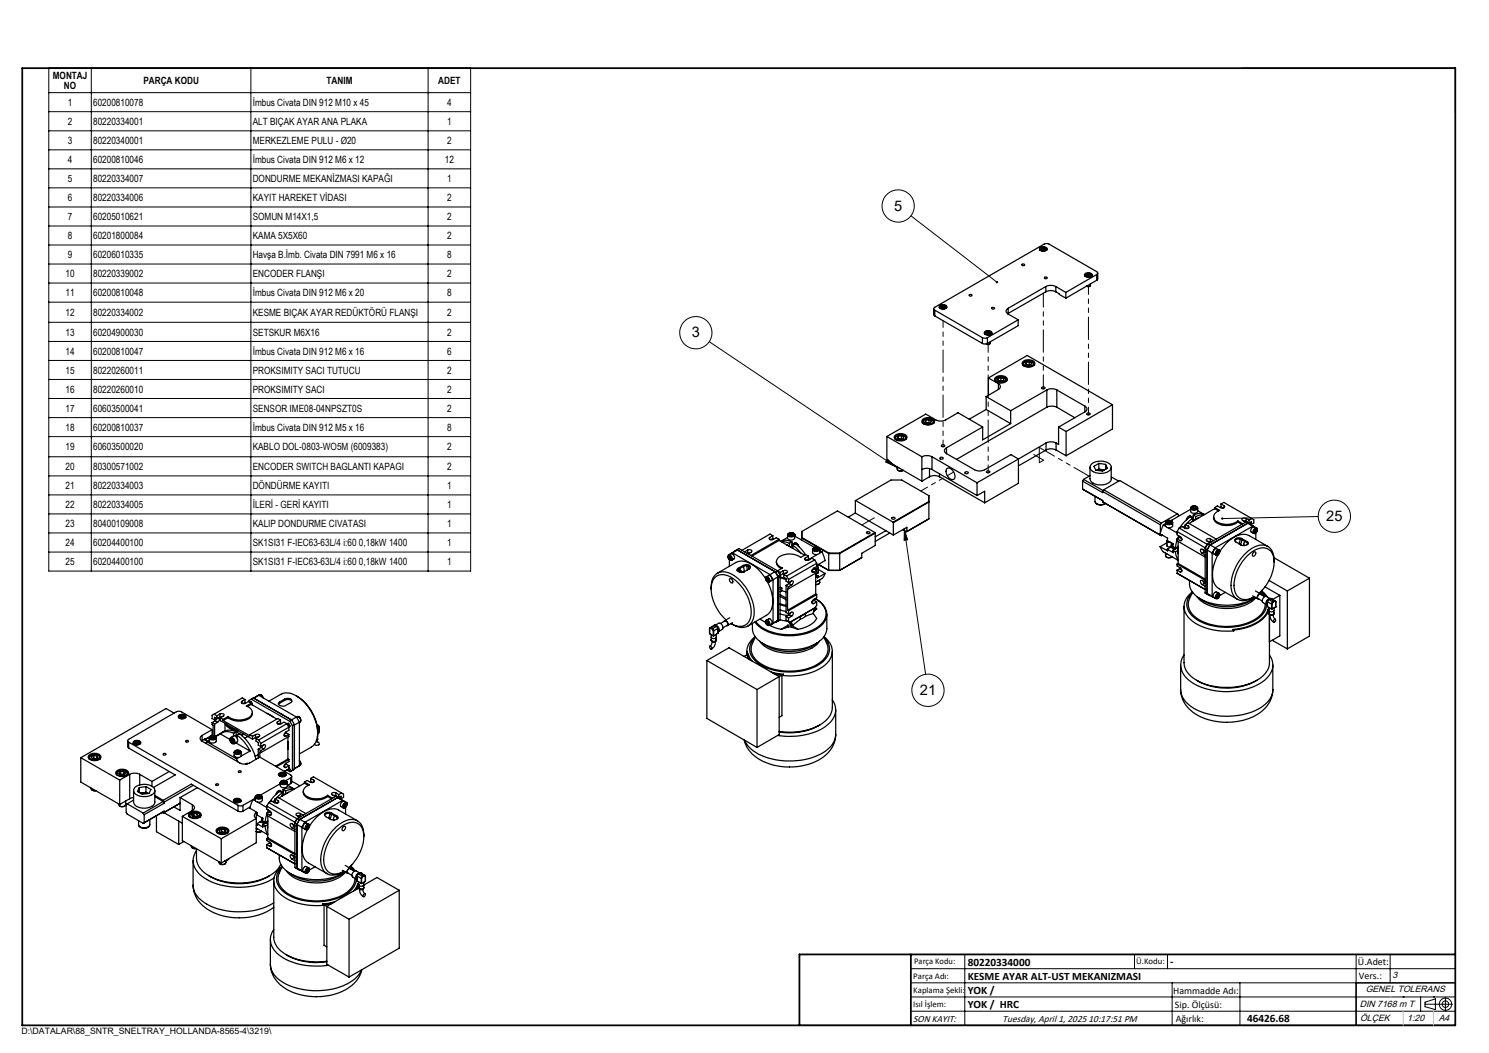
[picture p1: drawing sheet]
<svg xmlns="http://www.w3.org/2000/svg" width="420mm" height="297mm" viewBox="0 0 420 297" stroke-linecap="round" stroke-linejoin="round" font-family="sans-serif">
<defs><g id="words">
<g font-size="4.1">
<text x="252.2" y="59.4">5</text>
<text x="195.1" y="95.2">3</text>
<text x="374.1" y="146.9">25</text>
<text x="259.5" y="196">21</text>
</g>
<g font-size="3.2">
<text x="272.9" y="272.3">80220334000</text>
<text x="330" y="272.2">-</text>
<text x="272.9" y="280.3">YOK /</text>
<text x="272.9" y="276.3">KESME AYAR ALT-UST MEKANIZMASI</text>
<text x="272.9" y="284.4">YOK / HRC</text>
<text x="351.8" y="288.3">46426.68</text>
</g>
<g font-size="2.8">
<text x="14.9" y="22.3">MONTAJ</text>
<text x="40.4" y="23.7">PARÇA KODU</text>
<text x="92.1" y="23.7">TANIM</text>
<text x="123.6" y="23.7">ADET</text>
<text x="18.1" y="25.1">NO</text>
<text x="19.1" y="29.9">1</text>
<text x="26.3" y="29.9">60200810078</text>
<text x="71.3" y="29.9">İmbus Civata DIN 912 M10 x 45</text>
<text x="126.1" y="29.9">4</text>
<text x="19.1" y="35.2">2</text>
<text x="26.3" y="35.2">80220334001</text>
<text x="71.3" y="35.2">ALT BIÇAK AYAR ANA PLAKA</text>
<text x="126.1" y="35.2">1</text>
<text x="19.1" y="40.6">3</text>
<text x="26.3" y="40.6">80220340001</text>
<text x="71.3" y="40.6">MERKEZLEME PULU - Ø20</text>
<text x="126.1" y="40.6">2</text>
<text x="19.1" y="46">4</text>
<text x="26.3" y="46">60200810046</text>
<text x="71.3" y="46">İmbus Civata DIN 912 M6 x 12</text>
<text x="125.5" y="46">12</text>
<text x="19.1" y="51.3">5</text>
<text x="26.3" y="51.3">80220334007</text>
<text x="71.3" y="51.3">DONDURME MEKANİZMASI KAPAĞI</text>
<text x="126.1" y="51.3">1</text>
<text x="19.1" y="56.7">6</text>
<text x="26.3" y="56.7">80220334006</text>
<text x="71.3" y="56.7">KAYIT HAREKET VİDASI</text>
<text x="126.1" y="56.7">2</text>
<text x="19.1" y="62.1">7</text>
<text x="26.3" y="62.1">60205010621</text>
<text x="71.3" y="62.1">SOMUN M14X1,5</text>
<text x="126.1" y="62.1">2</text>
<text x="19.1" y="67.5">8</text>
<text x="26.3" y="67.5">60201800084</text>
<text x="71.3" y="67.5">KAMA 5X5X60</text>
<text x="126.1" y="67.5">2</text>
<text x="19.1" y="72.8">9</text>
<text x="26.3" y="72.8">60206010335</text>
<text x="71.3" y="72.8">Havşa B.İmb. Civata DIN 7991 M6 x 16</text>
<text x="126.1" y="72.8">8</text>
<text x="18.5" y="78.2">10</text>
<text x="18.5" y="83.6">11</text>
<text x="26.3" y="78.2">80220339002</text>
<text x="26.3" y="83.6">60200810048</text>
<text x="71.3" y="78.2">ENCODER FLANŞI</text>
<text x="71.3" y="83.6">İmbus Civata DIN 912 M6 x 20</text>
<text x="126.1" y="78.2">2</text>
<text x="126.1" y="83.6">8</text>
<text x="18.5" y="89.1">12</text>
<text x="26.3" y="89.1">80220334002</text>
<text x="71.3" y="89.1">KESME BIÇAK AYAR REDÜKTÖRÜ FLANŞI</text>
<text x="126.1" y="89.1">2</text>
<text x="18.5" y="94.6">13</text>
<text x="26.3" y="94.6">60204900030</text>
<text x="71.3" y="94.6">SETSKUR M6X16</text>
<text x="126.1" y="94.6">2</text>
<text x="18.5" y="100">14</text>
<text x="26.3" y="100">60200810047</text>
<text x="71.3" y="100">İmbus Civata DIN 912 M6 x 16</text>
<text x="126.1" y="100">6</text>
<text x="18.5" y="105.4">15</text>
<text x="26.3" y="105.4">80220260011</text>
<text x="71.3" y="105.4">PROKSIMITY SACI TUTUCU</text>
<text x="126.1" y="105.4">2</text>
<text x="18.5" y="110.7">16</text>
<text x="26.3" y="110.7">80220260010</text>
<text x="71.3" y="110.7">PROKSIMITY SACI</text>
<text x="126.1" y="110.7">2</text>
<text x="18.5" y="116.1">17</text>
<text x="26.3" y="116.1">60603500041</text>
<text x="71.3" y="116.1">SENSOR IME08-04NPSZT0S</text>
<text x="126.1" y="116.1">2</text>
<text x="18.5" y="121.5">18</text>
<text x="26.3" y="121.5">60200810037</text>
<text x="71.3" y="121.5">İmbus Civata DIN 912 M5 x 16</text>
<text x="126.1" y="121.5">8</text>
<text x="18.5" y="127">19</text>
<text x="26.3" y="127">60603500020</text>
<text x="71.3" y="127">KABLO DOL-0803-WO5M (6009383)</text>
<text x="126.1" y="127">2</text>
<text x="18.5" y="132.6">20</text>
<text x="18.5" y="137.9">21</text>
<text x="26.3" y="132.6">80300571002</text>
<text x="26.3" y="137.9">80220334003</text>
<text x="71.3" y="132.6">ENCODER SWITCH BAGLANTI KAPAGI</text>
<text x="71.3" y="137.9">DÖNDÜRME KAYITI</text>
<text x="126.1" y="132.6">2</text>
<text x="126.1" y="137.9">1</text>
<text x="18.5" y="143.3">22</text>
<text x="26.3" y="143.3">80220334005</text>
<text x="71.3" y="143.3">İLERİ - GERİ KAYITI</text>
<text x="126.1" y="143.3">1</text>
<text x="18.5" y="148.7">23</text>
<text x="26.3" y="148.7">80400109008</text>
<text x="71.3" y="148.7">KALIP DONDURME CIVATASI</text>
<text x="126.1" y="148.7">1</text>
<text x="18.5" y="154">24</text>
<text x="26.3" y="154">60204400100</text>
<text x="71.3" y="154">SK1SI31 F-IEC63-63L/4 i:60 0,18kW 1400</text>
<text x="126.1" y="154">1</text>
<text x="18.5" y="159.4">25</text>
<text x="26.3" y="159.4">60204400100</text>
<text x="71.3" y="159.4">SK1SI31 F-IEC63-63L/4 i:60 0,18kW 1400</text>
<text x="126.1" y="159.4">1</text>
<text x="383" y="272.2">Ü.Adet:</text>
<text x="330.9" y="280.3">Hammadde Adı:</text>
<text x="383.3" y="276">Vers.:</text>
<text x="331.4" y="284.3">Sip. Ölçüsü:</text>
<text x="257.6" y="288.3">SON KAYIT:</text>
<text x="282.8" y="288.3">Tuesday, April 1, 2025 10:17:51 PM</text>
<text x="331.6" y="288.3">Ağırlık:</text>
</g>
<g font-size="2.6">
<text x="392.8" y="276">3</text>
<text x="385.2" y="279.9">GENEL TOLERANS</text>
<text x="383.5" y="284">DIN 7168 m T</text>
<text x="383.6" y="288.1">ÖLÇEK</text>
<text x="396.9" y="288.1">1:20</text>
<text x="405.8" y="288.1">A4</text>
</g>
<g font-size="2.5">
<text x="257.9" y="272">Parça Kodu:</text>
<text x="320.5" y="272">Ü.Kodu:</text>
<text x="257.6" y="280">Kaplama Şekli:</text>
<text x="257.6" y="276">Parça Adı:</text>
<text x="257.6" y="284.1">Isıl İşlem:</text>
<text x="6.1" y="291.6">D:\DATALAR\88_SNTR_SNELTRAY_HOLLANDA-8565-4\3219\</text>
</g>
</g></defs>
<g fill="none" stroke="#000" stroke-width=".35">
<path d="M288.2 74.6a.38 .38 0 0 1 .5-.2 .38 .38 0 0 1 .2 .5h-.6zM293.3 70.4h.1M293.3 70.4a1.06 1.06 0 0 1 1-.6 1.06 1.06 0 0 1 1 .7M293.3 69.9a1.36 1.36 0 0 1 2.1 .3 1.29 1.29 0 0 1-2.2 0zM293.5 70.1a.95 .95 0 0 1 1.6 .3 1.01 1.01 0 0 1-1.7-.2zM293.9 70.1v.4M294 70.6l.2-.1zM294.2 70.5l.4 .1M294.5 70l.4 .2-.2 .4h-.6l-.4-.2 .2-.3M294.5 70l-.6 .1M294.5 70.5l.1 .1M294.5 70v.5"/>
<path d="M294.5 70.5h-.3M294.7 78.2l.7 .1a.36 .36 0 0 1-.4 .3 .36 .36 0 0 1-.3-.4zM306 77.7a1.1 1.1 0 0 1 1-.6 1.1 1.1 0 0 1 1 .6M306 77.7v.2M306 77.7v.1M306 77.3a1.23 1.23 0 0 1 2.1 .4 1.35 1.35 0 0 1-2.2-.1zM306.2 77.4a1 1 0 0 1 1.7 .3 1.01 1.01 0 0 1-1.8-.2zM306.6 77.4v.4M306.7 77.9h.2zM307.2 77.8l-.3 .1M307.2 77.3l.4 .3-.2 .3-.6 .1-.4-.3 .2-.3M307.2 77.3l-.6 .1"/>
<path d="M307.2 77.3v.5M308 77.7v.1M308 77.7v.2M309.4 77.4a.43 .43 0 0 0 .2-.4 .43 .43 0 0 0-.2-.4l-13.5-7.7-1.3-.1-30.9 17.9a.42 .42 0 0 0-.4 .4 .42 .42 0 0 0 .4 .4M309.4 77.4l-8.8 5.1M309.4 77.4v1.7M309.4 79.1l-8.8 5M309.6 77v1.7l-.2 .4M263.3 87.1v1.6l.4 .4M263.7 87.5l13.4 7.7M263.7 89.1l13.4 7.8M263.7 87.5v1.6"/>
<path d="M265 86.7a1.06 1.06 0 0 1 1-.6 1.06 1.06 0 0 1 1 .7M265 86.7h.1M265 86.2a1.36 1.36 0 0 1 2.1 .3 1.26 1.26 0 0 1-2.2 0zM265.2 86.4a.95 .95 0 0 1 1.6 .3 .97 .97 0 0 1-1.7-.2zM265.6 86.4v.4M265.7 86.9l.2-.1zM265.9 86.8l.4 .1M266.2 86.3l.4 .3-.2 .3-.6 .1-.4-.3 .2-.3M266.2 86.3l-.6 .1M266.2 86.8l.1 .1M266.2 86.3v.5M266.2 86.8h-.3"/>
<path d="M273.4 83.2a.38 .38 0 0 1 .5-.2 .38 .38 0 0 1 .2 .5h-.6zM277.1 95.2l.5 .2 .9-.2M277.1 96.9l.7 .1 .7-.1M277.1 95.2v1.7M277.7 94.2h.1M277.7 94.1a1.05 1.05 0 0 1 1.1-.7 1.05 1.05 0 0 1 .9 .8M277.8 93.6a1.2 1.2 0 0 1 2 .4 1.35 1.35 0 0 1-2.2-.1zM278 93.7a.95 .95 0 0 1 1.6 .4 1.01 1.01 0 0 1-1.8-.2zM278.2 97l.6 .2M278.3 97.1l.5 .1M278.3 93.7v.5M278.4 94.2h.2"/>
<path d="M278.5 95.2v1.7M278.6 94.2h-.2M278.9 94.2h-.3M278.9 93.7l.4 .2-.2 .3-.5 .1-.4-.3 .1-.3M278.9 93.7h-.6M278.9 93.7v.5M279.2 97.1l-.4 .1M279.3 96.4v.5l-.5 .3M279.8 86.9a.36 .36 0 0 1 .4-.2 .36 .36 0 0 1 .2 .4h-.6zM284.4 87a.85 .85 0 0 0-.6 .8 .85 .85 0 0 0 .6 .8l2.8 1.6M284.4 87v1.4M284.4 88.4l-.2 .1"/>
<path d="M287.2 90.2l-8.7 5M287.2 90.2v1.7l-8.7 5M295 80.8a3.3 3.3 0 0 1 2.8 0M295 82.3a3 3 0 0 1 2.8 0M295 80.8l-10.6 6.2M295 80.8v1.5M295 82.3l-10.6 6.1M297.8 80.8l2.8 1.7M297.8 80.8v1.5M297.8 82.3l2.8 1.8M300.6 82.5v1.6M307.6 80.1v.4a.77 .77 0 0 1-1.1 .2h.9"/>
<path d="M260.2 118.4a2.29 2.29 0 0 1 3.4 .3 1.86 1.86 0 0 1-2.8 1l-.7-.5zM260.2 119.1a1.76 1.76 0 0 1 1.6-1 1.76 1.76 0 0 1 1.6 1M260.2 119.1l.1 .3M260.2 119.1v.2M260.6 118.5a1.59 1.59 0 0 1 2.6 .5 1.6 1.6 0 0 1-2.8-.2zM261.2 118.5v.7M261.4 119.3h.2zM262 119.2l.2 .1h-.6M262 118.4l.7 .4-.2 .5-.9 .1-.7-.3 .3-.6M262 118.4l-.8 .1M262 118.4v.8M262 119.2l-.4 .1"/>
<path d="M263.4 119.1l-.1 .3M263.4 119.1v.2M278.2 111.9l6.9 3.9M278.2 115.5l-4.8 2.7M278.2 115.5l6.9 4M278.2 111.9v3.6M278.8 106.6l2.8 1.6M278.8 106.6l10.9-6.3 24.1 13.9M278.8 106.6v4.9M280.7 106.6a2.29 2.29 0 0 1 3.4 .3 2.09 2.09 0 0 1-3.3 .7l-.3-.6zM280.7 107.3l.1 .3M280.7 107.2v.3"/>
<path d="M281.2 106.6a1.6 1.6 0 0 1 2.5 .6 1.73 1.73 0 0 1-2.8-.1zM281.5 106.8l.8-.3 .8 .3v.5l-.8 .3-.8-.3zM281.6 108.2a.87 .87 0 0 1 .6 .8 .87 .87 0 0 1-.6 .9M281.6 109.9l-3.4 2M281.6 108.2v1.7M281.9 107.5l.4-.2 .4 .2zM282.3 106.5v.8M283.9 107.2a1.75 1.75 0 0 0-1.6-1 1.75 1.75 0 0 0-1.6 1.1M283.9 107.2l-.1 .4M283.9 107.2v.3M285.1 119.5l-7.9 4.6v-3.7M285.1 115.8v3.7"/>
<path d="M288.5 102.8a1.76 1.76 0 0 1 1.6-1.1 1.76 1.76 0 0 1 1.6 1.1l-.1 .3M288.5 102.8l.1 .3M288.5 102.8v.2M288.6 101.9a2.31 2.31 0 0 1 3.3 .5 2.05 2.05 0 0 1-3.3 .7l-.3-.6zM288.9 102.2a1.65 1.65 0 0 1 2.6 .5 1.61 1.61 0 0 1-2.8-.2zM289.5 102.2v.7M289.7 103h.2zM290.3 102.9l.2 .1h-.6M290.3 102.1l.7 .3-.2 .6-.9 .1-.7-.4 .3-.5M290.3 102.1l-.8 .1M290.3 102.1v.8M290.3 102.9l-.4 .1"/>
<path d="M291.7 102.8v.2M293.8 109.3a.52 .52 0 0 1 .6-.2 .52 .52 0 0 1 .3 .4 .51 .51 0 0 1-.5 .2 .51 .51 0 0 1-.4-.4zM295.3 114.9a3.3 3.3 0 0 1 2.8 0M295.3 110a3 3 0 0 1 2.8 0M295.3 110l-10.2 5.8M295.3 110v4.9M295.3 114.9l-25.5 14.7M298.1 114.9l5.1 2.9M298.1 110l7.9 4.5M298.1 110v4.9M306 114.5a.85 .85 0 0 1 .6 .9 .85 .85 0 0 1-.6 .8M306 114.5v1.7"/>
<path d="M306 116.2l-7.4 4.3M306.5 116.7a.52 .52 0 0 1 .6-.3 .52 .52 0 0 1 .4 .5 .55 .55 0 0 1-.6 .2 .55 .55 0 0 1-.4-.4zM313.8 114.2l-13.1 7.5M313.8 114.2v6.8l-13.1 7.5M250.2 123.1l9.8 5.7M250.2 123.1v6.9l9.8 5.7M252.1 131.1l.5 .5 .9 .3M252.4 122.9a2.29 2.29 0 0 1 3.4 .4 2.07 2.07 0 0 1-3.2 .6l-.4-.6zM252.4 123.6a1.73 1.73 0 0 1 1.6-1 1.73 1.73 0 0 1 1.6 1l-.1 .3M252.4 123.6l.2 .3M252.4 123.6v.2M252.9 123a1.65 1.65 0 0 1 2.5 .5 1.61 1.61 0 0 1-2.7-.2z"/>
<path d="M253 131.8l.1 .6 .2 .3M253.3 132.7l.6 .2 .8-.2M253.4 123v.7M253.6 123.8h.2zM254.3 123.7l.2 .1h-.7M254.3 122.9l.6 .4-.2 .5-.9 .1-.6-.4 .2-.5M254.3 122.9l-.9 .1M254.3 122.9v.8M254.3 123.7l-.5 .1M254.8 132.6l-.4 .2-1.1-.1M255.6 123.6v.2M260 128.8a3.4 3.4 0 0 1 2.9 0"/>
<path d="M260 132.4a3.1 3.1 0 0 1 2.9 0M260 128.8v6.9M261.9 139.8l.1 6.5M261.9 139.8l-7.5-4.4h-3.1l-10 5.8M261.9 139.8v1.7M262.2 134.5a3 3 0 0 1 2.8 0M262.2 134.5l-2.2 1.2M262.2 132.2v2.3M262.9 128.8l12.7 7.4M262.9 132.4l12.7 7.4M262.9 128.8v3.6M265 133.7v.8"/>
<path d="M265 134.5l12.7 7.3M265.2 129l.8 .1a.47 .47 0 0 1-.4 .4 .47 .47 0 0 1-.5-.4zM265.6 125.5l.9 .1a.47 .47 0 0 1-.5 .4 .47 .47 0 0 1-.5-.4zM267 126.3a.87 .87 0 0 0-.6 .8 .87 .87 0 0 0 .6 .8M267 127.9l7.9 4.6a3.1 3.1 0 0 0 2.8 0l7.5-4.3 2.1 1.3M267 126.3v1.6M267.1 132.2a1.63 1.63 0 0 1 2.1 1.4 1.01 1.01 0 0 1 .2 1.1 1.01 1.01 0 0 1-1 .6 2.36 2.36 0 0 1-1.3-3.1zM272.2 133.2a.44 .44 0 0 1 .5-.2 .44 .44 0 0 1 .3 .5l-.5 .1-.3-.1zM275.6 136.2v3.6M275.6 139.8l2.1-1.2v3.2M277.2 120.4l-7-4-3.4 2a3 3 0 0 1-2.9 0l-2.8-1.6-10.9 6.3M277.2 120.4l-10.2 5.9"/>
<path d="M278.3 133a.44 .44 0 0 1 .5-.2 .44 .44 0 0 1 .3 .5h-.6zM287.3 129.5l-11.7 6.7M287.3 129.5v6.8l-9.6 5.5M295.1 125a3.3 3.3 0 0 1 2.8 0M295.1 126.9a3 3 0 0 1 2.8 0M295.1 125l-7.8 4.5M295.1 125v1.9M295.1 126.9l-7.8 4.5M297.9 125v1.9M297.9 126.9l2.8 1.6M298.6 120.5v4.9l-.7-.4M298.6 120.5l2.1 1.2"/>
<path d="M300.7 121.7v6.8M305.4 135.7l5.6 3.3v-.4M305.4 138l5.6 3.2v.4M305.4 135.7v2.3M305.4 138l.2 .1M305.6 135.2l5.6 3.2M305.6 135.2l-.2 .5M307.4 131.8v3.2a2.79 2.79 0 0 0 3.5 1.8 2.33 2.33 0 0 0 2.5-1.8v-3.2M307.4 134.2l-1.8 1M308 130.8a4.1 4.1 0 0 1 5.4 .6 1.88 1.88 0 0 1-2.1 2.1 3.2 3.2 0 0 1-3.9-1.7zM308.9 140v1.4a1.9 1.9 0 0 0 2.8 .6M309.6 132.7l.8-.2 1 .2"/>
<path d="M310 132.3l-.6 .3 1.5-.1M310 130.7l1.9 .3M310 130.7l-1.4 .8 .5 1.1 1.9 .3 1.3-.8-.4-1.1M310 130.7v1.6M310 132.3l.9 .2M310.9 132.5l.5 .1M310.9 132.5l.6 .1M311 138.6l16.3 9.4M311.3 138.1l16.3 9.4M311.3 138.1l-.3 .5M311.3 138.1l4.5-2.6 16.3 9.5M311.9 131v1.4"/>
<path d="M313.4 134.5l2.2 1.2M205.5 156.7a.72 .72 0 0 1 .8 .4 .72 .72 0 0 1-.2 .9 .96 .96 0 0 1-.6-1.3zM205.5 156.6a.95 .95 0 0 0 0 1 .95 .95 0 0 0 .9 .4M205.5 156.6l.7-.4a.99 .99 0 0 1 .8 1.5l-.6 .3M205.5 156.6a.97 .97 0 0 1 .9 1.4M205.6 157.1l.1 .4M205.6 157.1l.1-.2 .4 .2 .1 .4-.1 .3-.4-.3M205.7 156.4h.1M205.7 157.9v1.8M205.8 157l-.2 .1M206 157.1l.2 .3zM206.1 157.4l-.4 .1"/>
<path d="M206.6 155.9l-.9 .5M206.6 155.9l1.4-.8-1.8 1M206.6 155.9l10.6 6.2M207.9 155l-.7 .6M207.9 155l10.9 6.3M207.9 155l.5-.3 10.9 6.3M209.6 159.5l.9-.3a.76 .76 0 0 1 .9 .2 .76 .76 0 0 1 .1 1l-1.6 .9M209.6 159.8l1.1-.2 .7 .2 .3 .3M209.6 159.5l-1.4 .8M209.6 159.8l-1.4 .8M209.6 159.5v.3M209.7 159.8l.2 1.5"/>
<path d="M210.5 159.6l.1 .1M210.6 159.7l.2 1.1M210.9 155.1a.65 .65 0 0 1 .7-.1 .65 .65 0 0 1 .4 .6l-1 .6M210.9 155.1l-.9 .5M210.9 155.1v.9M210.9 156l-.2 .1M210.9 159.6l-.3 .1M211.1 159.6l.1 .9M211.2 159.7l-.1 .1M211.6 155.9l-.7 .1M217.1 151.6l-.1 .1a.65 .65 0 0 0 .4 .6 .65 .65 0 0 0 .7-.2l.9-.4 .7 .4M217.1 151.6v.5"/>
<path d="M218 151.1l-.8-.5-7.9 4.6M218 151.1l-.9 .5M218 151.1v.8l-.6 .4M219 158.4a2.03 2.03 0 0 0 1.4 2M219.7 152.4l-7.6 4.4M219.7 152.4l7.2 4.2M219.7 152.1l-7.9 4.6M219.7 152.1v.3M220.2 152.7l1.6-.3 1.6 .5M220.4 152.8h.8l1.5 .4M221.9 153.7l1.7 .9M222.1 150.9a1.08 1.08 0 0 1 1-.7 1.08 1.08 0 0 1 1 .7"/>
<path d="M222.1 150.9v.9a1.17 1.17 0 0 0 2.1 0v-.9M222.1 150.9a1.17 1.17 0 0 0 2.1 0M222.1 151.6l-1.5 .9M222.3 150.6a.94 .94 0 0 1 1-.3 .94 .94 0 0 1 .7 .7 1.07 1.07 0 0 1-1.8-.3zM222.7 153.2v.9M222.7 150.6v.4M222.8 151h.2zM223.3 151h.1h-.4M223.3 150.5v.5M223.3 150.5l.4 .2-.1 .3-.6 .1-.4-.2 .1-.3M223.3 150.5l-.6 .1M223.3 151h-.3"/>
<path d="M223.4 152.9l-.7 .3M223.4 152.9v1.2M223.6 153.8l2.3 2.2M223.6 153.8l.7-.4 .6 .4 2.3 2.7M223.6 153.9l-.6 .3M223.6 153.9l-.2 .1M223.6 153.8v.9M224.1 153.2a1.01 1.01 0 0 1 1.2 1M224.1 153.2l-.7 .4h.4M224.1 153.1a1.17 1.17 0 0 1 1.2 1M224.1 153.1v.1M224.2 150.9h.1"/>
<path d="M224.2 151.2l5.5 3.2M226.2 151.6l7.6 4.4M226.2 149.9v1.7M226.2 149.9l10-5.8 10.6 6.1M226.2 151.6l4.7 2.9M226.2 149.9l-.1 2.4M227.2 157.4l-.2 .1a.65 .65 0 0 0 .5 .6 .65 .65 0 0 0 .7-.2l.8-.5 .8 .5M227.2 157.4v.5M228 156.9l-.8-.5-1.4 .8a5.3 5.3 0 0 0-6.4 .3 1.76 1.76 0 0 0 1.3 2.7l-1.4 .8M228 156.9l-.8 .5M228 156.9v.8l-.6 .3M229.2 155v.9a1.17 1.17 0 0 0 2 0v-.9"/>
<path d="M229.2 154.9a1.16 1.16 0 0 0 2 .1M229.5 154.5a.88 .88 0 0 1 .9-.2 .88 .88 0 0 1 .6 .7 .94 .94 0 0 1-.9 .4 .94 .94 0 0 1-.7-.7zM229.8 157.9l-7.9 4.6M229.8 157.9l.6 1M229.8 154.6v.4M230.1 155.1h-.2M230.4 158.9v.9l-.9 .5a.65 .65 0 0 0-.5 .5 .65 .65 0 0 0 .3 .7l.2-.1M230.4 155l.1 .1h-.4M230.4 158.9l-8 4.5M230.4 154.5v.5M230.4 154.5l.4 .3-.2 .3-.6 .1-.3-.3 .1-.3M230.4 154.5l-.6 .1"/>
<path d="M230.4 155l-.3 .1M230.5 156.4l-2.5 1.5v-.2M230.9 154.5l.3 .5M230.9 154.5a1.1 1.1 0 0 0-1.7 .4M230.9 154.5l2.9 1.6M231.2 155h.1M231.2 155.3l.6 .3M231.8 155.6l.9 2.5-2.1 1.2 .2 .7M231.8 155.6l-.7 .4M233.8 156.1h3.1M233.8 156.1v4.8M233.8 156v.1"/>
<path d="M233.8 156h3M236.8 156l.1 .1M236.9 156.1v4.8M241.3 144.7l8.6 5M241.3 144.7l-2 1.2M241.3 141.2v3.5M241.3 141.2l10.6 6.1M243.1 157.3l-6.2 3.6M243.1 157.3l-6.3 3.6M244.4 150.1a.51 .51 0 0 1 .6-.2 .51 .51 0 0 1 .4 .5 .52 .52 0 0 1-.6 .2 .52 .52 0 0 1-.4-.5zM246.8 150.2l-10 5.8M246.8 150.2l.1 .2"/>
<path d="M246.9 150.4l-10 5.7M246.9 150.4v3.4l-3.8 2.3v1.2M249.9 149.7l-3 1.7M249.9 149.7l2.1 1.2M251 150.4l-4.1 2.3M251.6 146l.8 .1a.47 .47 0 0 1-.4 .4 .47 .47 0 0 1-.5-.4zM251.9 147.3l.1 .1M252 147.4v3.5M254.6 149.4l.5 .2M255.1 149.6l.6 .4M255.1 149.1v.5M255.8 149.9v-1.2l-3.8 2.2"/>
<path d="M255.8 149.9l-.1 .1M261.9 141.5l-10 5.8M261.9 141.5l-9.9 5.9M262 146.3l-6.2 3.6M262 146.3l-6.3 3.7M309 141.8a2.05 2.05 0 0 0 2.8 .2M311 141.6l16.6 9.5M311 141.6l.3 .1M327.2 154.2l.9 1.4 4.2 2.5M327.2 154.2l2.2 1.2-.2-.5M327.3 150.6v.4l.3 .1M327.3 148v2.4"/>
<path d="M327.6 147.5l-.3 .5M327.9 150.9l-.3 .2M328.1 148.1l-.9 2.5 2.2 1.2-.2 .6M328.1 148.1l.7 .4M328.8 156v.7a1.23 1.23 0 0 0 1.8 .4 1.16 1.16 0 0 1-1.8-.4M328.8 147.4v.9a1.17 1.17 0 0 0 2 0v-.9M328.8 147.4a1.17 1.17 0 0 0 2 0M328.8 147.7l-.7 .4M328.8 147.4a1.1 1.1 0 0 1 1-.6 1.1 1.1 0 0 1 1 .6M328.8 156l.6 .4M329 147.1a.96 .96 0 0 1 1.6 .3 1.01 1.01 0 0 1-1.7-.2zM329.2 153.7a.61 .61 0 0 0 .6 .5 .61 .61 0 0 0 .6-.5"/>
<path d="M329.2 152.6v1.4M329.2 153.1l-2 1.1M329.2 152.4l1.7 1-.1 .8 .7 .4M329.2 154.9l1.7 1-.1-.7M329.2 152.5a.5 .5 0 0 0 .3 .6 .5 .5 0 0 0 .6-.1M329.3 152.5l.1 .2 .5 .1M329.4 148.8l2.6 1.5v-.2M329.6 147.5l-.1 .1 .4-.1M329.6 147l-.4 .2 .2 .3 .5 .1 .4-.2-.1-.3M329.6 147l.6 .1M329.6 147v.5M329.6 147.5h.3"/>
<path d="M329.9 147.5l.2 .1M329.9 147.5h.2M330.2 147.1v.4M330.2 154.3l-1 .6M330.2 154.3l1.1 .7M330.4 153.1v.9M330.6 154.1l-.4 .2M330.6 146.6h.1M330.7 153.3l-.1 .6 .2 .5-.3-.4zM330.8 154.4l.7 .5-.2-.5M330.8 155.2l.7 .4M331.5 155.6l.3 1.1 .5 1.2"/>
<path d="M331.6 154.5l.3 .1M331.7 154.5l.5 .3M331.9 154.6l-1.1 .6M332 149.9v.9l.9 .5a.57 .57 0 0 1 .5 .6 .57 .57 0 0 1-.5 .6M332 159.1v.6l.9 .5a.57 .57 0 0 1 .5 .5 .57 .57 0 0 1-.5 .6M332 152.3l-.5 2.3M332 149.9l7.9 4.6M332 152v.5l7.9 4.6M332 152l.9 .5M332 159.1l7.9 4.6M332.1 145l-4.5 2.5M332.1 145l.3 .1v.5"/>
<path d="M332.2 154.1l.1 .1M332.2 154.1l.1 2M332.2 155.3l-.7 .3M332.2 154.2l-.7 .4M332.3 158.9l7.6 4.4M332.3 152.7v6.2M332.3 158.9l-.3 .2M332.3 154.1h-.1M332.5 151.1l-.4 .8M332.6 148.9l7.9 4.6M332.6 148.9l-.6 1M333.3 151.9l-.6-.3-.7 .4"/>
<path d="M333.4 152.2l-.5 .3M334.4 148.1l-.6 .7M334.4 148l.8 .4M334.4 148l.7-.5 7.9 4.5M334.4 148v.8l.6 .3M335.2 148.4l.2 .2a.67 .67 0 0 1-.5 .5 .67 .67 0 0 1-.7-.1l-.8-.5-.8 .4M335.2 148.4v.6M335.8 145.6a1.01 1.01 0 0 0-1.2 1M335.8 143.3a1.14 1.14 0 0 0 2 0M335.8 143.6l-5.5 3.3M335.9 145.6l.7 .4-.5 .1M335.9 145.6a1 1 0 0 0-1.2 1"/>
<path d="M336.1 142.9a1.19 1.19 0 0 1 1.7 .4v.9a1.14 1.14 0 0 1-2 0v-1zM336.1 143a.98 .98 0 0 1 1.6 .3 .98 .98 0 0 1-1.7-.2zM336.4 146.2l-1.8 1.6M336.4 146.2l-.7-.4-1.6 1.4-1.3 1.7M336.4 146.3l.1 .2M336.4 146.4l.5 .3M336.4 146.2l-.1 .9M336.6 145.3l.7 .4M336.6 145.3v1.2M336.7 143.4l-.2 .1 .5-.1M336.7 142.9l-.4 .3 .1 .3h.6l.4-.2-.1-.3M336.7 142.9l.6 .1"/>
<path d="M336.7 142.9v.5M336.7 143.4h.3M337 143.4l.1 .1zM337.3 143v.4M337.3 145.7v.8M337.8 144l1.6 1M338.1 146.1l-1.7 1M339.1 156.1l.8 .5M339.4 155.1l.4 .5M339.6 145.2l-1.3 .1-1 .4M339.8 145.1l-1.6-.3-1.6 .5M339.8 155.6l-.7 .5"/>
<path d="M339.8 155.6l.1 .1M339.9 155.4l-1-.5a.65 .65 0 0 0-.3 .6 .65 .65 0 0 0 .5 .6M339.9 154.5v12.7M340.5 153.5l-.6 1M340.5 155v12.6l-.6-.4M340.6 153.5h-.1M340.6 153.5l.6 .3M340.6 153.5l-.7 1.2 .6 .3M340.7 152.7l.7 .1M341.2 153.8l-.7 1.2M341.3 153.7l-.8 1.4 1.4 .9M341.3 153.7l1.5 .8"/>
<path d="M341.4 152a.67 .67 0 0 0-.7-.1 .67 .67 0 0 0-.4 .6l1 .6M341.4 152l.9 .5M341.4 152v.8M341.4 152.8l.2 .1M341.9 156v12.2M342.3 145.8a2.2 2.2 0 0 0 2.2 2.3 5.4 5.4 0 0 0 4.6-.9M342.6 143.2l1.4 .8a1.74 1.74 0 0 0-1.5 1.1 1.74 1.74 0 0 0 .4 1.8 5.4 5.4 0 0 0 6.2 0M342.6 143.5l-7.2 4.1M342.6 143.5l1.1 .6M342.6 143.2v.3M342.8 154.5l-.9 1.5M343.3 155.9l.3 .2"/>
<path d="M343.3 155.4a.43 .43 0 0 1 .7-.1 .43 .43 0 0 1-.1 .7 .51 .51 0 0 1-.4 .6 .51 .51 0 0 1-.6-.4zM343.3 155.7l-.2 .4 .2 .2 .3-.2M343.3 155.7l.3-.2 .2 .2M343.4 155.7l-.1 .2M343.4 155.7h.1M343.5 155.5l.3 .2M343.6 156.5a9 9 0 0 0-.8 8.5l1 1 5.2 3M343.8 155.1a.93 .93 0 0 1 .1 1 .93 .93 0 0 1-.9 .5M343.8 155.1a.97 .97 0 0 0-.8 1.5M343.8 155.1h.1M343.8 155.7l-.2 .4M343.9 155.1l-.7-.3a.98 .98 0 0 0-.9 1.4l.7 .4"/>
<path d="M344.4 142.1l.9 .5M344.4 142.1l.8-.4 7.9 4.6M344.4 142.1v.8l.6 .4M345.3 142.6l.1 .1a.65 .65 0 0 1-.4 .7 .65 .65 0 0 1-.7-.2l-.9-.5-.8 .5M345.3 142.6v.6M349.1 147.2l1.2 .7M349.1 146.9l1.5 .8M349.1 146.9v.3M349.5 153.2v.2M349.5 153.2l.5 .3M349.9 152.1l-.4 1.1M350 153.5l-.1 .1"/>
<path d="M350.3 151.9l-1.1-.2a.67 .67 0 0 0-.8 .3 .67 .67 0 0 0 .3 .9l1.5 .9 1.3-.1a.51 .51 0 0 0 .6-.4 .51 .51 0 0 0-.3-.6M350.3 152.3l-.7-.3a1.13 1.13 0 0 0-1.3 .5M350.3 152.3l-.3 1.2M350.3 151.9l1.5 .8M350.3 152.3l1.5 .8M350.3 151.9v.4M350.7 146.9l.8 .1M350.8 153.8l.2 .1M351.1 152.7l-.2 1.2M351.5 146.2a.67 .67 0 0 0-.7-.1 .67 .67 0 0 0-.5 .6l1 .6M351.5 146.2l.8 .5M351.5 146.2v.8"/>
<path d="M351.5 147l.8 .5M351.8 153.1l.3 .2M351.8 152.7v.4M351.9 147.4l1.1 .5M352 147.6l1.8 1M352 147.6l-10.7 6.1M352 147.6l1.4 .8M352 153.3l-.2 .3M352.1 147.5l-10.9 6.3M352.1 147.5l.7 .5M352.1 147.5l-.6-.3-10.9 6.3M352.3 146.7v.8"/>
<path d="M352.3 147.5l.7-.3v.7M352.4 147.6v.1M353.1 146.3l-.8 .4M353.1 146.3l.6 .3v.9l-.7 .4M353.4 148.4l.8 .5M353.4 148.4l-10.6 6.1M353.5 155.9a.42 .42 0 0 1 .7-.2 .42 .42 0 0 1-.1 .7l-.2 .3-.5 .2-.2-.4zM353.9 149.8l.4 .2M353.9 149.3l.2-.1a.5 .5 0 0 1 .6 .3 .5 .5 0 0 1-.3 .6l-.5 .4a.61 .61 0 0 1-.4-.6 .61 .61 0 0 1 .4-.6zM354 149.5l-.2 .4zM354.1 149.4l.3 .2M354.2 148.9h.1"/>
<path d="M354.2 150.3v1.9M354.4 149.6l-.1-.2-.4 .1-.1 .5 .1 .2 .4-.2M354.4 149.6l-.1 .4M354.4 149a.92 .92 0 0 1 .1 1 .92 .92 0 0 1-.9 .5M354.4 149l-.6-.4a.99 .99 0 0 0-.8 1.5l.6 .4M354.4 149a1.02 1.02 0 0 0-.8 1.5M354.4 149h.1M357.6 154.1l-5.2-3a5.2 5.2 0 0 0-5.8 1.5l-2.6 3.1M359.3 157.3l10.1 5.8M359.4 158.5a4 4 0 0 0-3.1-4.8 9.4 9.4 0 0 0-7.5 5.8 8.7 8.7 0 0 0-.7 8.7 3.8 3.8 0 0 0 5.2 .4l.4-.3M200.1 177.3l.1 1.4M200.1 177.3h.1"/>
<path d="M200.2 177.3v1.4M200.2 178.7l1 .6M200.3 177.1l-.2 .2M200.3 177.1h.2M200.5 177.2l-.3-.1v.2M200.5 177.2l.4 .2M200.5 177.1v.1M200.5 177.1l.4 .2M200.6 179v.7M200.6 166.1a12.5 12.5 0 0 0 4.2 8.7M200.6 166.1a3.4 3.4 0 0 1 3.7-4 11.1 11.1 0 0 1 7.3 8.3 5.1 5.1 0 0 1-1.4 5.9 3.9 3.9 0 0 1-4-.4M200.6 166.1a4.3 4.3 0 0 1 2.3-4.7 6.5 6.5 0 0 1 6.3 2.8 11.9 11.9 0 0 1 3.2 10.5 3.6 3.6 0 0 1-5.7 1.4l-.5-.2"/>
<path d="M200.6 179.7a.8 .8 0 0 0 1.4 0M200.6 179.7v.8a.8 .8 0 0 0 1.4 0v-.8M200.9 177.4l.3 .5M200.9 177.3l.4 .6M200.9 177.3v.1M201.2 177.9h.1M201.2 179.3h.1M201.2 177.9v1.4M201.3 177.9v1.4M201.4 176.4h.3M201.4 176.4h.1M201.4 176.4l-1.1 .7"/>
<path d="M201.7 176.4l.4 .3M201.7 176.4l-1.2 .7M202.1 176.7l.4 .6M202.1 176.7h.1M202.1 178.9l-.1 .8M202.1 176.7l-1.2 .6M202.1 176.7l.4 .5M202.4 161.7l5.2-3.1a5 5 0 0 1 5.5 1.3l1.6 1.6 1.3 1.7M202.5 177v.8M202.5 177.3l-1.2 .6M202.5 178.6l-1.2 .7M202.5 177.3v1.3"/>
<path d="M202.5 177.2v1.4M202.5 177.2v.1M203.2 175.9l1.2-.7a.79 .79 0 0 1 .7 1.2l-1.2 .7M203.9 177.1a1.2 1.2 0 0 0-1.2-1.3l-1 .6a1.16 1.16 0 0 1 1 1.7l-.2 .1M203.9 177.1l-.1 .3-1.1 .7M204.3 175.3a.71 .71 0 0 1 .9 .2 .71 .71 0 0 1-.2 1M205.8 163.3a.64 .64 0 0 1 .8 .3 .64 .64 0 0 1-.2 .8l-.5-.4zM205.8 174.2l-1.4 .9M206.6 175.6l-1.4 .9M208.2 160.7l.3 .4M208.2 160.3a.59 .59 0 0 0-.3 .8 .59 .59 0 0 0 .8 .3l1.2-.1M208.2 160.6l-.3 .3"/>
<path d="M208.2 160.3v.3M208.5 161.1l.2 .3M208.6 160.4l.3 .5M208.9 160.9l.5 .4M208.9 160.9l-.4 .2M209.4 161.3l-.3 .1M209.9 161.2l-.5 .1M213 179.6a5 5 0 0 0-2.2 5.2v-.2M213.1 179.7l-.8 1.7a4.4 4.4 0 0 0 2.2 5.7 16.5 16.5 0 0 0 16.7-.2 4.3 4.3 0 0 0 2-5.5l-.9-1.7a4.4 4.4 0 0 1-.6 7.3 17 17 0 0 1-17.8 .1 4.5 4.5 0 0 1-.8-7.4zM214.3 174.6l1.7 1M216.1 175l.7-.4a.99 .99 0 0 1 .8 1.4l-.6 .4a.94 .94 0 0 1-.9-.4 .94 .94 0 0 1 0-1zM216.1 175.1a.82 .82 0 0 1 .8 .4 .82 .82 0 0 1-.1 .9 .92 .92 0 0 1-.7-1.3z"/>
<path d="M216.1 162.8a.8 .8 0 0 1 .8 .4 .8 .8 0 0 1-.1 .9 .95 .95 0 0 1-.7-1.3zM216.1 162.7a.95 .95 0 0 0 0 1 .95 .95 0 0 0 .9 .4M216.1 162.7l.7-.4a.99 .99 0 0 1 .8 1.5l-.6 .3M216.1 174.9a1.02 1.02 0 0 1 .9 1.5M216.1 162.7a1.02 1.02 0 0 1 .9 1.4M216.1 175.5l.2 .4M216.1 175.5l.2-.2 .3 .2 .2 .4-.2 .2-.3-.2M216.1 163.3l.2 .4M216.4 164a8.8 8.8 0 0 1 .7 8.8l-.9 .8-5.2 3M216.5 175.4l-.4 .1M216.5 163.1l-.4 .2M216.6 175.4l.1 .3"/>
<path d="M216.6 163.3l.1 .2M216.6 163.2l.2 .5-.2 .2-.3-.2M216.6 163.2l-.3-.2-.2 .3M216.7 175.7l-.4 .2M216.7 163.5l-.4 .2M217.1 176.4l1.8 .8 1.4 .3M217.2 162.1l1.4-.8 .6 .8 .3 .6-1.4 .8M217.2 162.1l.9 1.4M217.2 176.3h.1M218.1 175.8l-.9 .5M218.1 175.8l1.4-.8-1.9 1.1M218.1 163.5v12.3"/>
<path d="M218.7 175.5h.1M218.8 161.3l.7 1.3M219.3 161l-.5 .3M219.3 161l.7 1.2M219.3 161l.8 .5M219.5 162.6v12.5M219.5 175.1l-.7 .4M220 162.6l1.7 .6M220 162.9l1.7 .5M220 165.7l.5 .2M220 170.2l1.7 .5M220 174.8l2.2 .4"/>
<path d="M220 170.5l1.7 .5M220 172l1.7 .5M220 173.2l2.3 .4M220 162.2l-.5 .4M220 174.8l-.5 .3M220 174.8l-1.2 .7M220 162.2v12.6M220 168.2l1.7 1v3.6l.7 .4M220 162.2l.1 .1M220.1 161.5v.8M220.5 166.6l1.2 .3M220.5 165.9l-.5 .3"/>
<path d="M220.5 165.9v.7M220.5 166.6l-.5 .3M220.9 161a.67 .67 0 0 1 .8-.2 .67 .67 0 0 1 .4 .6l-1 .6M220.9 161l-.8 .5M220.9 161v.8M220.9 161.8l-.8 .5M221.1 162v.8l.6 .4v.7l.7 .5M221.1 162l.8 .5M221.7 161.7l-.8 .1M221.7 165.1v3.6l-1.7-1M221.7 173.9v1l.7 .5M221.7 165.1l.7 .4"/>
<path d="M221.7 173.9l.7 .4M221.9 162.5l.5 .9M222.1 172.1l.3 .2M222.2 176.9h1M222.2 176.4h1M222.2 176.9l-1.9 .6M222.2 176.4l-1.9 1.1M222.2 176.4v.5M222.4 164.4l1-.6a.65 .65 0 0 1 .4 .7 .65 .65 0 0 1-.5 .5M222.4 175.4h.5M222.4 173.2l1-.6a.65 .65 0 0 1 .4 .7 .65 .65 0 0 1-.5 .5M222.4 166l-.3-.1v6.2"/>
<path d="M222.4 163.4v1M222.4 165.5v.5M222.4 172.3v.9M222.4 174.3v1.1M222.6 164.6l.7 .4M222.6 164.6l-.9 .5M222.6 173.4l.7 .4M222.6 173.4l-.9 .5M222.6 175.4l1 1M222.9 175.4l.1 .1M223 175.5l.4 .3 .2 .6M223 164l-.4 .6"/>
<path d="M223 172.8l-.4 .6M223.2 176.9l1.9 .6M223.2 176.4l1.9 1.1M223.2 176.4v.5M223.3 165l-.9 .5M223.3 173.8l-.9 .5M225.7 174.7l-2.1 1.7M225.7 173.9l-2.7 1.6M225.7 173.9v.8M227.2 173.8l-1.5 .9M227.2 173l-1.5 .9M227.2 173v.8"/>
<path d="M229 161.1l.5 .3M229 169.9l.5 .3M229.1 160.9l.6-.4 .7 .4M229.1 169.7l.6-.4 .7 .5M229.4 173l1 1.4a7.3 7.3 0 0 1-5.3 3.1M229.9 171.4l-7 4M229.9 171.4h.1M229.9 168.8a4.4 4.4 0 0 1 2.3 6.6 12.2 12.2 0 0 1-10.4 3.6 11.3 11.3 0 0 1-8.7-3.7M229.9 171.4l-.5 1.7-2.2 .7M229.9 171.4l-2.7 1.6M230 168.8a6.8 6.8 0 0 1 2.8 2.8M230 171.2l.4 .5"/>
<path d="M230.1 164.9l.9-.3 .2-.3a.92 .92 0 0 1-1.1 .6zM230.1 162.1l.7 .4M230.1 167.5l-8 4.6M230.1 161.6v5.9M230.1 167.5l.3 .2M230.4 167.7v.9l-.9 .5a.65 .65 0 0 0-.5 .5 .65 .65 0 0 0 .3 .7l.2-.1M230.4 169.8v1l-.5 .6M230.4 160.9v.6l-8 4.5M230.4 160.9l-.9 .5M230.4 171.7l-1 .9M230.4 171.7l-.8 .4M230.4 167.7l-8 4.6"/>
<path d="M230.4 169.8l-.9 .4M230.7 160.1l-.2 .2-.4 .1M230.7 160l.1 .1a.55 .55 0 0 1-.3 .5 .55 .55 0 0 1-.6-.1M230.8 160l-1 .6M230.8 162.5l-.7 .3M230.8 161.3l-.2 .4-.5 .1M230.8 160.2v1.4M230.8 160.6l1.9 1.1M231.1 163.6l-.6 .3M231.2 163.5v.8M232.4 179.6a4.8 4.8 0 0 1-.2 8.4 17.3 17.3 0 0 1-11.5 2.5M232.7 161.7l-2.1 1.3 .2-.5"/>
<path d="M232.7 161.7l-.9 1.5-1.7 1M232.8 171.7a4.3 4.3 0 0 1-2.1 5.5 15.7 15.7 0 0 1-16.5-.4l-1.3-1.4M233.2 173.2v4.1a5.9 5.9 0 0 1-4.4 4.9 15.5 15.5 0 0 1-15.1-1.8 4.9 4.9 0 0 1-1.5-4.5M233.8 160.9h3.1M233.8 160.9l-2.9-1.7 2.9 1.7M233.8 160.9h.1M233.8 160.9h3M236.9 160.9h-.1M332 160.8v.9M332 160.8l.9 .5M332 161.7l7.9 4.6M332 161.7l.6 .3"/>
<path d="M333.3 160.7l-.6-.3-.7 .4M333.4 161l-.5 .3M334 171.1v15.8a6.7 6.7 0 0 0 4.5 5.5 18.4 18.4 0 0 0 17.2-1.3 5.5 5.5 0 0 0 2.4-4.2v-13.6M335.5 163.7a5.4 5.4 0 0 0 3.7 5.6 16.5 16.5 0 0 0 14.9-.8M336.3 166.9a4.8 4.8 0 0 0 .2 8.5 17.5 17.5 0 0 0 11.5 2.5M336.4 167.1a4.4 4.4 0 0 0 .6 7.2 16.6 16.6 0 0 0 18.4-.3 4.7 4.7 0 0 0 1.9-3.4l-1.1-.6a1.17 1.17 0 0 1 1-1.8l1.1 .6a1.1 1.1 0 0 0-1 .6 1.1 1.1 0 0 0 .1 1.2h.1M336.4 167l-.8 1.8a4.4 4.4 0 0 0 1.9 5.5 16.2 16.2 0 0 0 17.3-.2 4.8 4.8 0 0 0 2.1-3.8M337.6 168.2a10.1 10.1 0 0 0 8.9 3.4 10.3 10.3 0 0 0 7.7-3M338.2 168.7a13.8 13.8 0 0 0 15.7 0M339.1 164.9l.8 .5M339.4 163.9l.4 .6M339.8 164.5l-.7 .4"/>
<path d="M339.8 164.5l.1 .1M339.9 164.2l-1-.5a.65 .65 0 0 0-.3 .6 .65 .65 0 0 0 .5 .6M339.9 167.2l1.3 .8M340.6 167.7l.6 .3M341.3 167.9l-.1 .1M341.9 168.2l.9 .5M341.9 168.2l-1.4-.8 1.8 1.1M342.8 168.7h.1M343.2 167.8a.47 .47 0 0 1 .7-.3 .47 .47 0 0 1 0 .8l-.4 .5a.5 .5 0 0 1-.6-.4 .5 .5 0 0 1 .3-.6zM343.3 168.2h-.1M343.3 168.2l.3 .2M343.4 168l-.2 .2"/>
<path d="M343.4 168l-.1 .2M343.4 168h.1M343.5 167.8l.3 .2M343.8 167.4a.93 .93 0 0 1 .1 1 .93 .93 0 0 1-.9 .4M343.8 167.4a.99 .99 0 0 0-.8 1.4M343.8 167.4h.1M343.8 168l-.2-.3-.5 .6 .2 .3 .3-.2M343.8 168l-.2 .4M343.9 167.4l-.7-.4a.99 .99 0 0 0-.9 1.5l.7 .3M345.6 167.1l-1.6 .9M347.8 177.5l.2 .4M347.8 177.5l.2 .2"/>
<path d="M348 177.7v.2M353.3 168.1l1.5 .8M354.1 166.7l1.5 .8M355.2 167.3a11.3 11.3 0 0 0 3.9-10.7 3.2 3.2 0 0 0-4.7-1.7 11.9 11.9 0 0 0-6.2 11.3 3.2 3.2 0 0 0 5.1 2.4l.5-.3M355.7 167.7a.75 .75 0 0 0-.9 .1 .75 .75 0 0 0-.1 1l.3 .1M355.7 166.9l1.3 1.3M355.9 166.7l1.6 1.7M356.1 166.4l-.7 1M356.1 167.9l-.4-.8 .9 1.1M356.7 168.3l-1.2-.7a.83 .83 0 0 0-.7 1.2l1.2 .7M356.8 165.5l4.2 2.4M357.5 171.1h.1"/>
<path d="M357.5 169.7h.1M357.5 169.7v1.4M357.5 169.7l1.2 .7M357.5 171.1l1.2 .7M357.5 169.5l-.1 .5 .1 .2M357.8 169.1l-.3 .6M357.8 169.1h.1M357.9 169.1l-.4 .6M357.9 169.1l1.1 .7M357.9 171.3l.1 .9M357.9 172l-.2-.2a8.5 8.5 0 0 1-6.4 5.1l-3.5 .6M357.9 172a8.7 8.7 0 0 1-6.4 5l-3.5 .7"/>
<path d="M357.9 172l.1 1a.8 .8 0 0 0 1.3 0v-.8M358 172.2a.8 .8 0 0 0 1.3 0M358 172.8a.78 .78 0 0 0 .6 .7 .78 .78 0 0 0 .8-.4l-.1-.3M358 172l-.1 .2M358 163.7l5.1 3M358 173.2a.79 .79 0 0 0 1.3 0M358.2 173.4l.3 1.3 .7 .8M358.2 168.8h.3M358.2 168.8l.1 .1M358.2 168.8l-.4 .3M358.3 168.9l1.1 .6M358.3 168.9l-.4 .2"/>
<path d="M358.5 168.8h.1M358.5 168.8l-.2 .1M358.5 168.8l1.2 .7M358.7 170.4h.1M358.7 171.8h.1M358.7 170.4v1.4M358.8 170.4v1.4M359 169.8l-.3 .6M359 169.8l.1 .1M359.1 169.9l-.3 .5M359.1 173.4l.2 .8 .5 .5M359.4 174.8l.2-.1a.46 .46 0 0 1 .1 .5 .46 .46 0 0 1-.5 .2z"/>
<path d="M359.4 169.5l.1 .1M359.4 171.4l-.1 .8M359.4 169.5l-.4 .3M359.5 169.6l.3 .2M359.5 169.6l-.4 .3M359.7 169.5l.1 .3M359.7 169.5h-.3M359.8 171.2h.1M359.8 169.8v1.4M359.8 171.2l-1 .6M361 167.9v11.4l-2.9 1.7M361 167.9l-2 1.2"/>
<path d="M363.1 166.7v16.3M369.4 163.1l-6.3 3.6M369.4 163.1v16.3l-6.3 3.6M68.3 197.8l-.2 .1a.65 .65 0 0 0 .4 .6 .65 .65 0 0 0 .8-.1l.8-.5 .8 .4M68.3 197.8v.6M69.1 197.3l-.8-.5-7.9 4.6M69.1 197.3l-.8 .5M69.1 197.3v.8l-.6 .4M70.4 198.1a.49 .49 0 0 1 .6 .1 .49 .49 0 0 1 .1 .6l.2-.1M70.5 198.1a.45 .45 0 0 1 .4 .1 .45 .45 0 0 1 .1 .5M70.8 197.8l-.2 .1M70.9 198.3l-1.4 .8a1.8 1.8 0 0 1 1.7 1.8 1.8 1.8 0 0 1-1.7 1.8 5.6 5.6 0 0 1-5.2-.6"/>
<path d="M70.9 198.6l-1.1 .7M70.9 198.6l7.2 4.2M70.9 198.3v.3M70.9 197.2l-.7 .4v.3M70.9 197.2l10.9 6.3M70.9 197.2l.5-.4 10.9 6.3M71.5 196.9l1.5-.8zM73 196.1l10.6 6.1M73.2 196l.7 .2 .3 .6M73.2 196h.1M73.2 196l.6 .2 .4 .6M73.2 196l-.2 .1"/>
<path d="M75.8 197.8l3.4-2a4.9 4.9 0 0 1 5.6 1.3 13.9 13.9 0 0 1 4.8 9.7M78.8 198.4l-.2 .2M78.8 198v.4M80.3 197.6l.8-.3a1.07 1.07 0 0 1 1.2 .5M80.3 197.2a1.19 1.19 0 0 1 1.2-.3 1.19 1.19 0 0 1 .8 1l-1.8 1.2h-1.4a.56 .56 0 0 1-.6-.4 .56 .56 0 0 1 .3-.7M80.3 197.6l-1.5 .8M80.3 197.2l-1.5 .8M80.3 197.2v.4M83.5 196.2a12.4 12.4 0 0 1 6.1 10.6M199.4 186.3l14.1 8.2M199.4 186.3v16.3l14.1 8.2M199.4 186.3l6.2-3.6 14.2 8.1"/>
<path d="M200.2 182.2a.42 .42 0 0 1 .6 .3 .42 .42 0 0 1-.3 .6l-.3-.5zM200.6 180.3a.69 .69 0 0 0 .7 .7 .69 .69 0 0 0 .7-.7M200.7 180.8l.2 .2M200.8 180.9l-.1 .8-.5 .5M200.9 181h.1M201.8 180.9l-.3 1.3-.8 .9M201.9 180.8l-.4 .3-.5-.1M209.9 185.1l.7-.4 .6 1.2M210.7 183.7v1M210.8 184.6l.3-.1 1.1 2M210.8 184.6l.8 1.6M213.5 194.5v16.3"/>
<path d="M214.3 180.9a10.9 10.9 0 0 0 9.9 3.3 9.5 9.5 0 0 0 6.9-3.3M214.8 181.3a13.6 13.6 0 0 0 15.8 0M217.5 189.5l3.5 .7M218.1 189.9l2.6 .4M218.4 190.1l2.2 .3M219.8 190.8v16.4l-6.3 3.6M219.8 190.8l-6.3 3.7M220.6 190.4v11.5l-.8 .4M220.6 190.4l-.8 .4M220.7 190.3v.2M221 190.2l-.3 .3M221 190.2l-.3 .1"/>
<path d="M234.8 183.7v15.9a6.6 6.6 0 0 1-4.6 5.4 18.7 18.7 0 0 1-10.4 1.3M234.8 197.4a5 5 0 0 1-1.5 7.1 18.5 18.5 0 0 1-13.9 2.9M333 194.5a9.2 9.2 0 0 0 6.9 8.2 17.7 17.7 0 0 0 16-2.1 7.9 7.9 0 0 0 3.1-6.1M333 194.5a7.1 7.1 0 0 0 5.1 6 20.2 20.2 0 0 0 18.1-1.3 5.9 5.9 0 0 0 2.8-4.7M333 187.6v6.9M334 184.7a5 5 0 0 0 1.5 7.2 19.4 19.4 0 0 0 21.3-.1 5 5 0 0 0 1.3-7.1M337.5 191.9a17.4 17.4 0 0 0 17 0M358.8 180.6l4.3 2.4M359 187.6v6.9M22.8 213.7l11 6.3M22.8 213.7v6.9l11 6.3M25.1 213.7a1.82 1.82 0 0 1 3.2 0l-.1 .4"/>
<path d="M25.1 213a2.37 2.37 0 0 1 3.3 .3 1.55 1.55 0 0 1-2.1 1.2 1.05 1.05 0 0 1-1.1-.3 1.05 1.05 0 0 1-.1-1.2zM25.1 213.7l.1 .4M25.1 213.7v.3M25.5 213.1a1.65 1.65 0 0 1 2.6 .6 1.61 1.61 0 0 1-2.8-.2zM26.5 213.1l.8 .1M26.5 213.1l-.7 .4 .2 .5 .9 .1 .7-.4-.3-.5M26.5 213.1v.8M26.5 213.9l-.3 .1M26.5 213.9l.4 .1M26.9 214h-.6M26.9 214h.2M27.3 213.2v.7"/>
<path d="M28.3 213.7v.3M32.8 218.3l.2 .3M32.8 218.3v.2M32.9 218.3a1.76 1.76 0 0 1 1.5-1.1 1.76 1.76 0 0 1 1.7 1v.3M32.9 217.5a2.22 2.22 0 0 1 3.4 .5 2.1 2.1 0 0 1-3.6 .1zM33.2 217.8a1.74 1.74 0 0 1 2.6 .2 1.6 1.6 0 0 1-2.7 .2zM34 218.5h.9M34 217.6l-.5 .5 .5 .4M34 217.6h.9M34 217.6v.8M34 218.4l-.1 .1M34 218.4h.9"/>
<path d="M34.9 217.6l.5 .5-.5 .4M34.9 218.4l.1 .1M34.9 217.6v.8M36 208.9v1.8l.3 .3M36.1 218.3l-.2 .3M36.3 209.3l30.8 17.9M36.3 209.3v1.7M36.3 211l13.1 7.6M36.6 218.4a3.3 3.3 0 0 1 2.8 0M36.6 218.4l-2.8 1.6M36.6 218.4v6.9M37.6 209.6a1.08 1.08 0 0 1 1.1-.6 1.08 1.08 0 0 1 .9 .7"/>
<path d="M37.6 209.7v.1M37.6 209.6v.1M37.7 209.2a1.2 1.2 0 0 1 2 .4 1.31 1.31 0 0 1-2.2-.1zM37.9 209.2a.88 .88 0 0 1 .9-.2 .88 .88 0 0 1 .6 .7 1.05 1.05 0 0 1-1.7-.2zM38.5 209.7l-.2 .1h.5M38.5 209.2l-.4 .2 .1 .4 .5 .1 .5-.2-.1-.4M38.5 209.2l.6 .1M38.5 209.2v.5M38.5 209.7l.3 .1M38.8 209.8h.1M39.1 209.3v.4M39.4 218.4l3.5 2"/>
<path d="M39.4 218.4v3M39.6 209.7v.1M46.1 212.5l.7 .2a.36 .36 0 0 1-.4 .3 .36 .36 0 0 1-.3-.5zM47.8 217.6l-4.9 2.8M49.1 201.2l-2.3-1.4-24 13.9M49.5 218.5l-6.2 3.6M50.4 202.3a1.08 1.08 0 0 1 1-.6 1.08 1.08 0 0 1 1 .7M50.4 202.3v.1M50.4 201.8a1.36 1.36 0 0 1 2.1 .3 1.26 1.26 0 0 1-2.2 0zM50.7 201.9a.88 .88 0 0 1 .9-.3 .88 .88 0 0 1 .6 .8 1.03 1.03 0 0 1-1.7-.2zM51.3 202.3l-.2 .2 .4-.1M51.3 201.9l-.5 .2 .1 .3 .6 .1 .4-.2-.1-.3"/>
<path d="M51.3 201.9l.5 .1M51.3 201.9v.4M51.3 202.3l.2 .1M51.5 202.4l.1 .1zM51.8 202v.3M52.4 202.3v.1M52.4 209a.36 .36 0 0 1 .4-.2 .36 .36 0 0 1 .3 .4l-.5 .1zM57 207.4a.87 .87 0 0 0-.6 .8 .87 .87 0 0 0 .6 .9l10.6 6.1a3.3 3.3 0 0 0 2.8 0l2.9-1.7 8.7 5.1a.43 .43 0 0 1 .3 .4 .43 .43 0 0 1-.3 .4M57 207.4v1.5M57 208.9l-.1 .1M57.6 208.6l1 .5M57.6 208.5l.2 .1"/>
<path d="M57.8 208.6v.1M57.9 208.4l.1 .1M58 208.5v-.2l-1 .6M58 208.5l1.1-.6-1.3 .7M58.3 209.2l-.3 .4M58.3 209.2l8.4 4.8M59 208.1a1.18 1.18 0 0 0 2 0v.9a1.18 1.18 0 0 1-2 0v-.9a1.1 1.1 0 0 1 1-.6 1.1 1.1 0 0 1 1 .6M59 208.8l-.7 .4M59.3 207.7a.91 .91 0 0 1 .9-.2 .91 .91 0 0 1 .6 .7 1.07 1.07 0 0 1-1.7-.2zM59.6 207.8v.4M59.7 208.3l.2-.1zM59.8 205.8l-8.6-5-.8-.2-.7 .2-13.4 7.7a.43 .43 0 0 0-.3 .4 .43 .43 0 0 0 .3 .4"/>
<path d="M59.8 203.8v.6l.3 .1v3M59.8 205.8v1.6l-.1 .1 .2-.1M59.8 203.8l.7 .4M59.8 205.8l-2.8 1.6M59.8 207.4h.1M59.9 207.4v.1M60.1 208.2l.2 .1-.4-.1M60.1 207.7v.5M60.1 207.7l.4 .2-.1 .4h-.6l-.4-.2 .2-.3M60.1 207.7l-.5 .1M60.1 208.2h-.2M60.4 201.4l.8 .5"/>
<path d="M60.4 201.4l-.6 .4v.9l.7 .4M60.5 204.2v3.4M60.7 203.3l-.9 .5M60.7 203.3l.7 .4M61.1 202.7l-.4 .6M61.2 201.9v.8M61.2 202.7l-.7-.4v.8M61.4 202.6l.2-.1a.68 .68 0 0 1 .3 .7 .68 .68 0 0 1-.5 .5M61.4 203.7l-.9 .5M62 201.4a.64 .64 0 0 1 .8-.2 .64 .64 0 0 1 .3 .7l-.9 .6M62 201.4l-.8 .5M62 201.4v.8"/>
<path d="M62 202.2l-1.5 .9M62.2 202.5v.8l4.9 2.8M62.2 202.5l.7 .4M62.2 207l-1.4 .8M62.2 207l2.6 1.6M62.8 202.1l-.8 .1M62.9 202.9v.3M62.9 203.2l7.5 4.3v-.3M63.5 204v2.2M63.5 206.1l-2.8 1.6M63.5 204a3.6 3.6 0 0 0 3.4 2M63.9 204.3a3.1 3.1 0 0 0 2.6 1.5"/>
<path d="M64.3 202.1v.3M64.3 202.4l-1.4 .8M64.3 202.1l-1.4 .8M65 208.2a.92 .92 0 0 1 .9 .5 .92 .92 0 0 1-.1 1 1.07 1.07 0 0 1-.8-1.5zM65.1 208a.94 .94 0 0 0 .1 1.4M65.1 208l.7-.4a1.16 1.16 0 0 1 1.1 1.7l-.8 .5M65.1 208a1.16 1.16 0 0 1 1 1.8M65.1 208.9l.1-.4h.3l.4 .4-.1 .5h-.3M65.1 208.9l.4 .5M65.2 209.4l.4 .4h.5M65.5 208.5v.2M65.5 208.7l-.4 .2"/>
<path d="M65.5 208.7l.2 .2M65.6 208.6l.1 .3M65.7 208.9l.2 .2zM65.9 209.2l-.4 .2M65.9 206.8a3.2 3.2 0 0 0-3.7 .2M65.9 206.8v.8M66 212.2h.1M66 212.2v.9a1.14 1.14 0 0 0 2.1 0v-.9M66.2 211.9a1.12 1.12 0 0 1 1.9 .4 1.1 1.1 0 0 1-1.1 .5 1.1 1.1 0 0 1-.9-.8zM66.2 211.9a1.07 1.07 0 0 1 1.7 .3 .93 .93 0 0 1-.9 .4 .93 .93 0 0 1-.8-.7zM66.5 209.5l4 2.3M66.6 206.4h.1"/>
<path d="M66.6 206.4l1.7 1M66.6 206.4a3.7 3.7 0 0 0-4 .3M66.6 206.4l-.7 .4M66.6 206.4v1.2M66.6 211.9v.4M66.7 214l.4 .9M66.7 212.3h.2M66.8 207.4a11.8 11.8 0 0 1 3.7 4.4M66.8 207.4l.7-.5a12 12 0 0 1 4.7 7.3M66.8 207.5l-.4 .2M66.8 207.4v.7M66.9 212.3l-.1 .1"/>
<path d="M67.1 206.1l1.7 1M67.1 206.1l-.5 .3M67.2 207.1l-.2 .1M67.2 212.3l.1 .1-.4-.1M67.2 211.8l.4 .2-.1 .3-.6 .1-.4-.2 .1-.3M67.2 211.8l-.6 .1M67.2 211.8v.5M67.2 212.3h-.3M67.3 217.4l.7 .2a.36 .36 0 0 1-.4 .3 .36 .36 0 0 1-.3-.5zM67.4 213.6l-.7 .4M68.3 207.4v.1M68.8 207.1l2.4 1.4"/>
<path d="M68.8 207.1l-.5 .3M69.5 215.4l.1 .1M69.7 215.4v-.1l-.4 .2M69.9 207.7l-.9 .5M70.4 207.2l.8 .5M70.5 211.8l-2.5 1.5M71.2 200.9a2.53 2.53 0 0 1-2.7 2.4 5.5 5.5 0 0 1-4.2-.9M71.2 207.7v.8M72.1 207.2a.67 .67 0 0 1 .7-.2 .67 .67 0 0 1 .4 .6l-1 .6M72.1 207.2l-.9 .5M72.1 207.2v.8M72.1 208l-.9 .5"/>
<path d="M72.2 208.2v.9l.6 .3v.8l.8 .4M72.2 208.2l.8 .5M72.8 207.9l-.7 .1M72.8 211.3v2.5M72.8 211.3l.8 .4M72.8 212.8l-.8 .5M73 208.7l.6 1M73.6 210.6l1-.6a.68 .68 0 0 1 .3 .7 .68 .68 0 0 1-.5 .5M73.6 209.7v.9M73.6 211.7v.6M73.6 212.3l-.3-.2v1.5M73.7 210.8l.7 .4"/>
<path d="M73.7 210.8l-.9 .5M74.2 210.2l-.5 .6M74.4 211.2l-.8 .5M75.4 201.3l1.8 .9M77.2 202.2h-.1M77.2 202.2v.1M78.3 203.6l-.2 .1a.65 .65 0 0 0 .4 .6 .65 .65 0 0 0 .8-.2l.8-.4 .8 .4M78.3 203.6v.5M78.6 218.6h.1M78.6 218.6l.1 .1M78.6 218.6v.1M78.7 204.2v.1"/>
<path d="M78.7 218.1a1.36 1.36 0 0 1 2.1 .3 1.29 1.29 0 0 1-2.3 0zM78.8 218.3a1.1 1.1 0 0 1 1.7 .3 .92 .92 0 0 1-.9 .5 .92 .92 0 0 1-.8-.8zM79.1 203.1l-.8 .5M79.1 203.1l-.7-.4-8 4.5M79.1 203.1v.8l-.5 .4M79.5 218.2l-.4 .2 .1 .4 .6 .1 .4-.3-.1-.3M79.5 218.2l.6 .1M79.5 218.2v.5M79.5 218.7l-.2 .1M79.5 218.7l.3 .1M79.8 218.8h-.4M79.8 218.8h.1"/>
<path d="M80.1 218.3v.4M80.1 207.4l.5 .2M80.1 216.2l.5 .3M80.2 207.1l.6-.4 .7 .4M80.2 215.9l.6-.4 .7 .5M80.6 218.5a1.21 1.21 0 0 0-2 .1M80.6 218.5v.1M80.9 204.1l-7.9 4.6M80.9 204.1l.6 1M80.9 217.2l.9 .5M81.1 204.1a.47 .47 0 0 1 .5 .3 .47 .47 0 0 1-.1 .6v-.1a.34 .34 0 0 0 0-.5 .34 .34 0 0 0-.5 0zM81.2 207.9v6.2"/>
<path d="M81.2 214.1l-3.5 2M81.2 214.1l.3 .1M81.2 209.3h.1M81.3 209.3h-.1M81.3 209.3l-.1 2M81.4 203.9l-.3 .2M81.5 216.6l.1 .5-.4-.1M81.5 216.4l.2 .7h-.3M81.5 205.1v.9l-.9 .5a.68 .68 0 0 0-.5 .5 .68 .68 0 0 0 .4 .7l.1-.1M81.5 214.2v.6l-.9 .5a.68 .68 0 0 0-.5 .6 .68 .68 0 0 0 .4 .6h.1M81.5 205.1l-7.9 4.6M81.5 207.1v.6l-7.9 4.6"/>
<path d="M81.5 216v.8M81.5 207.1l-.9 .5M81.5 214.2l-3.5 2M81.5 216l-.9 .5M81.5 216.8l-1.2 .8 .6-.4M81.5 216.8l-.6 .4M81.8 203.5l.7 1.2M81.9 217.1l-.3 .1M81.9 204.8l-.3 .1M82 219.4l-1.4 .8M82 219.4v1.6M82.3 219v1.7l-.3 .3"/>
<path d="M82.3 203.1l-.5 .4M82.3 203.1l.7 1.3M82.3 217.3l-.5 .4M82.5 204.7v12.6l.5-.3M83 217l-1.2 .7M83 204.4l-.5 .3M83 204.4v12.6M83.6 202.2l.9 1.5M83.6 202.2l-1.4 .9M83.8 202.1l.5 .1M83.8 202.1l.4 .1M83.8 202.1l-.2 .1"/>
<path d="M84.2 202.2a.9 .9 0 0 1 .3 1.5M84.3 202.2h.1a.87 .87 0 0 1 .2 1.4M84.5 214.5l.1 .1a.9 .9 0 0 1 0 1.3M84.5 216l-1.5 .8M84.5 214.6a.79 .79 0 0 1 0 1.4M84.5 203.7l-1.5 .8M84.5 203.7v12.3M87.6 219.6l.9 .4M87.6 219.6l.8-.5 7.9 4.6M87.6 219.6v.8l.6 .3M89.3 208.9l-.1 .1M89.4 208.9v.4a.49 .49 0 0 1 .5 .2 .49 .49 0 0 1 0 .6l-.8 .1-.4-.3"/>
<path d="M89.4 204.4l.3 .2M89.4 204.5l.3 .1M89.5 208.8l-.2 .1M89.6 207.7l-.1 .1M89.6 207.7v.8l-.3 .3M89.6 208.3v.3l-.3 .3M89.6 206.8a4.3 4.3 0 0 1-1.8 3.9l-3.3 2M89.7 204.6l.3 .6M89.7 204.6h.1M89.7 206.8l-.1 .9M89.7 204.6l-.2 .1M89.7 204.6l.4 .6"/>
<path d="M90 206.6l-.4 .3M90 205.2l-.4 .3M90.1 206.6h-.1M90.1 205.2h-.1M90.1 205.2l-.1 1.4M231.2 204.5a17.1 17.1 0 0 1-11.4 2M235.7 207.1a8.9 8.9 0 0 1-6.3 8 17.5 17.5 0 0 1-16.9-2.1 7.8 7.8 0 0 1-2.6-4.3M235.7 200.2v6.9a7 7 0 0 1-5.1 6 20.1 20.1 0 0 1-18.1-1.3l-1.5-1.4-1-1.6M25.7 222.2a.9 .9 0 0 0 1.3 .8M26 222.8l1 .2M33.8 227.3a1.28 1.28 0 0 0 1.4 0M33.8 220v6.9"/>
<path d="M35.5 225.9v1a1.09 1.09 0 0 1-1.1 .6 1.09 1.09 0 0 1-1-.8M35.9 226.7l-.3 .2v2.2l.3 .5 4.5 2.6M35.9 226.7l4.5 2.6M36.6 225.3l-2.8 1.6M37.7 223v3.2a2.83 2.83 0 0 0 3.5 1.7 2.25 2.25 0 0 0 2.5-1.7v-3.2M37.7 224.9l-1.1 .4M37.7 225.7l-1.8 1M38.1 222a4.1 4.1 0 0 1 5.5 .5 1.82 1.82 0 0 1-2 2.1 3.2 3.2 0 0 1-3.9-1.5zM39.2 232.9a1.96 1.96 0 0 0 3 0M39.3 222.1v1.5M39.8 223.8l.6-.1 1.2 .1M40.3 223.7l-.6 .1"/>
<path d="M40.3 223.7l1.4 .1M40.3 223.7h-.7M40.4 229.3l.3 .5M40.7 229.8v2.3M40.7 232.1l-.3 .1M41.2 221.9l1.4 .8-.5 1.1-1.9 .2-1.4-.8 .5-1.1M41.2 221.9l-1.9 .2M41.2 223.5l.5 .3M41.2 221.9v1.6M41.2 223.5l-.9 .2M42.3 231.1v1.5a1.82 1.82 0 0 1-3.2 0v-1.1M42.9 220.4v1.4"/>
<path d="M43.7 224.7l2.3 1.4M43.7 224.4l2.3 1.3M44.1 230.1v4.5l6.3 3.6M45.8 229.1l.2 .2M46 226.1l-5.6 3.2M46 226.1l.3 .5M46 225.7l.3 .5M46.2 229.2l5.2 3M46.3 229.1l4.5-2.5-4.8 2.7M46.3 226.2v.4M46.3 228.8v.3M46.3 228.8l-5.6 3.3"/>
<path d="M46.3 226.6l-5.6 3.2M46.3 228.8l-5.9 3.4M46.3 229.1l-.3 .2M50.4 231.6v6.6M50.8 225l3.5 2M50.8 225v3.6l-1.8-1M51.4 230.3l11 6.3M51.4 230.3v6.8l11 6.3M51.9 237.3l-1.5 .9M53.4 230.1a1.79 1.79 0 0 1 3.2-.1v.1M53.4 229.4a2.24 2.24 0 0 1 3.4 .4 2.16 2.16 0 0 1-3.4 .6l-.2-.4zM53.4 230.1l.1 .3"/>
<path d="M53.4 230.1v.2M53.8 229.5a1.68 1.68 0 0 1 2.6 .5 1.72 1.72 0 0 1-2.8 0zM54 238.6a.9 .9 0 0 0 1.3 .7l-1-.1M54 221.2l-8 4.5M54 221.2l13.1 7.6M54.3 227a.85 .85 0 0 1 .6 .8 .85 .85 0 0 1-.6 .8M54.3 228.6l-2.9 1.7M54.3 227v1.6M54.5 221.5l-8.2 4.7M54.7 229.4l.9 .1M54.7 229.4l-.6 .4 .2 .5 .9 .1 .6-.4-.2-.5M54.7 229.4v.8"/>
<path d="M54.7 230.2l-.2 .1M54.7 230.2l.5 .1M55.2 230.3h-.6M55.2 230.3h.2zM55.4 239.4v2.7a5.8 5.8 0 0 0 3.5 4.9M55.4 239.9a5.1 5.1 0 0 0 1.6 7.3 19.5 19.5 0 0 0 20.3 .4M55.6 229.5v.7M55.7 222.2l-4.9 2.8M56.6 230.1l-.2 .3M56.6 230.1v.2M60.9 221.2a.38 .38 0 0 1 .4-.2 .38 .38 0 0 1 .3 .5h-.5zM61.1 234.6a1.78 1.78 0 0 1 1.7-1 1.78 1.78 0 0 1 1.5 1l-.1 .3"/>
<path d="M61.1 233.9a2.26 2.26 0 0 1 3.5 .4 2.13 2.13 0 0 1-3.4 .5l-.2-.3zM61.1 234.6l.1 .3M61.1 234.6v.2M61.4 234.1a1.67 1.67 0 0 1 2.7 .4 1.58 1.58 0 0 1-2.8-.2zM62.4 236.6v6.8M62.5 233.9l.9 .1M62.5 233.9l-.7 .4 .3 .5 .9 .1 .6-.3-.2-.6M62.5 233.9v.8M62.5 234.7l-.2 .1M62.5 234.7l.4 .1M62.9 234.8h-.6M62.9 234.8h.2"/>
<path d="M62.9 234.8h.3M63.4 234v.7M64.3 234.6v.2M65.9 226a1.09 1.09 0 0 1 1-.6 1.09 1.09 0 0 1 1 .7v-.1M65.9 226h.1M66 225.5a1.2 1.2 0 0 1 2 .5 1.31 1.31 0 0 1-2.2-.2zM66.2 225.6a.88 .88 0 0 1 .9-.3 .88 .88 0 0 1 .6 .8 1.03 1.03 0 0 1-1.7-.3zM66.7 226.1h.5zM66.8 225.6l-.4 .2 .1 .3 .5 .1 .5-.2-.2-.3M66.8 225.6l.5 .1M66.8 225.6v.4M67.1 227.2l.7 .1 .7-.1"/>
<path d="M67.1 228.8l.5 .1 .9-.1M67.1 227.2v1.6M67.3 225.7v.4M68.5 227.2v1.6M70.6 227.6l-2.1 1.2M71.4 225.5l-.9 2.5 2.1 1.2-.1 .7 1.7 .9-.1 .8 .7 .4M71.4 225.5l.7 .4M71.4 225.5l-2.9 1.7M72 224.8a1.1 1.1 0 0 1 1-.6 1.1 1.1 0 0 1 1 .6M72 224.8a1.16 1.16 0 0 0 2 0v.9a1.17 1.17 0 0 1-2 0zM72 225.1l-.6 .4M72.2 224.5a1.02 1.02 0 0 1 1.7 .3 1.01 1.01 0 0 1-1.8-.2z"/>
<path d="M72.3 234.6l.9 .1 .6-.2-.7 .2zM72.3 229.2a.87 .87 0 0 0-.6 .8 .87 .87 0 0 0 .6 .9l-9.9 5.7M72.3 233.6l.3 .2M72.3 233.6l3.2 1.9M72.3 229.2v8.5l-9.9 5.7M72.5 232.3l.1 .5-.1-.1M72.5 232.3l1.7 1-.1-.6M72.5 229.1l-.2 .1M72.6 232.7l-.3 .1M72.6 226.2l2.6 1.5v-.2M72.8 224.9l-.1 .1 .4-.1M72.8 224.4v.5"/>
<path d="M72.8 224.4l-.4 .2 .2 .4h.5l.5-.2-.2-.3M72.8 224.4l.6 .1M72.8 224.9h.3M73.1 224.9l.2 .1M73.4 231.8l-.9 .5M73.4 224.5v.4M73.4 231.8l1.1 .6M73.8 231.5l-.4 .3M73.9 230.7l-.1 .9 .2 .2-.2-.4zM74 231.8l.7 .5-.2-.5M74.1 232.7l.7 .3M74.8 233l.2 1.1 .5 1.2"/>
<path d="M74.9 231.9l.2 .1M74.9 231.9l.6 .3M75.1 232.1l-1 .6M75.2 229.7l-.4 2.3M75.2 227.4v.8l.9 .5a.65 .65 0 0 1 .5 .6 .65 .65 0 0 1-.3 .6h-.2M75.2 236.5v.6l.9 .5a.65 .65 0 0 1 .5 .5 .65 .65 0 0 1-.3 .7l-.2-.1M75.2 227.4l8 4.5M75.2 229.4v.6l8 4.5M75.2 238.2v.9M75.2 229.4l.9 .5M75.2 236.5l8 4.5M75.2 238.2l.9 .5"/>
<path d="M75.2 239.1l8 4.6M75.2 239.1l.6 .3M75.5 232.7l-.7 .3M75.5 231.6l-.7 .4M75.5 231.6h.1M75.5 231.6v1.9M75.5 236.3l7.7 4.4M75.5 230.1v6.2M75.5 236.3l-.3 .2M75.5 231.5v.1M75.7 228.5l-.3 .8M75.8 226.4l7.9 4.5"/>
<path d="M75.8 226.4l-.6 1M76.6 229.3l-.6-.3-.8 .4M76.6 238.1l-.6-.3-.8 .4M76.6 229.6l-.5 .3M76.6 238.4l-.5 .3M77.6 225.5l-.6 .7M77.6 225.4l.8-.5 7.9 4.6M77.6 225.4l.9 .4M77.6 225.4v.8l.6 .3M78.5 225.8l.1 .2a.69 .69 0 0 1-.4 .6 .69 .69 0 0 1-.8-.2l-.8-.5-.8 .5M78.5 225.8v.6M79.1 220.7h.1"/>
<path d="M79.1 220.7v.9a1.17 1.17 0 0 0 2 0v-.9M79.1 220.7a1.17 1.17 0 0 0 2 0M79.1 221l-5.6 3.3M79.1 223a1.01 1.01 0 0 0-1.2 1M79.1 220.7a1.08 1.08 0 0 1 1-.6 1.08 1.08 0 0 1 1 .6M79.1 223l.7 .4-.4 .1M79.1 223a1.13 1.13 0 0 0-1.2 1M79.3 220.4a1 1 0 0 1 1.6 .3 .98 .98 0 0 1-1.7-.2zM79.6 223.6l-1.8 1.6M79.6 223.6l-.7-.4-.5 .4-2.4 2.7M79.6 223.8l.6 .3M79.6 223.6v.9"/>
<path d="M79.8 222.7v1.2l-.2-.2M79.8 222.7l.7 .4M79.9 220.8l-.1 .1 .4-.1M79.9 220.3l-.4 .3 .2 .3h.5l.4-.2-.1-.3M79.9 220.3l.6 .1M79.9 220.3v.5M79.9 220.8h.3M80.2 220.8l.2 .1zM80.5 220.4v.4M80.5 223.1v.8M81.1 221.4l1.5 1M81.4 223.5l-1.7 1"/>
<path d="M82 221l-.9 .5M82.3 220.3l2.3 1.3M82.3 233.5l.9 .5M82.6 232.5l.4 .6M82.8 222.6h-.7l-1.6 .5M83 222.5l-1.1-.3-2.1 .5M83 233.1l-.7 .4M83 233.1h.2M83.2 232.8l-1-.5a.65 .65 0 0 0-.4 .6 .65 .65 0 0 0 .5 .6M83.2 231.9v12.7M83.7 232.4v12.6l-.5-.4M83.7 230.9l-.5 1"/>
<path d="M83.9 230.9l.6 .3M83.9 230.9l-.7 1.2 .5 .3M83.9 230.9h-.2M83.9 230.1l.8 .2M84.5 231.2l-.8 1.2M84.6 231.1l-.9 1.4 1.5 .9M84.6 231.1l1.4 .8M84.7 229.4a.65 .65 0 0 0-.7-.1 .65 .65 0 0 0-.5 .6l1 .6M84.7 229.4l.8 .5M84.7 229.4v.9M84.7 230.3h.1M85.2 233.4v12.2"/>
<path d="M85.5 223.2a2.59 2.59 0 0 0 2.7 2.4 5.3 5.3 0 0 0 4.2-1M85.9 220.6l1.4 .8a1.74 1.74 0 0 0-1.5 1.1 1.74 1.74 0 0 0 .3 1.8 5.4 5.4 0 0 0 6.3 0M85.9 220.9l-7.2 4.2M85.9 220.9l1.1 .6M85.9 220.6v.3M86 231.9l-.8 1.5M86.5 232.8l.2-.1a.49 .49 0 0 1 .6 .3 .49 .49 0 0 1-.3 .6l-.3 .3a.49 .49 0 0 1-.6-.3 .49 .49 0 0 1 .3-.6zM86.5 233.3l.4 .2M86.6 233l-.2 .4zM86.7 232.9l.3 .2M86.8 233.9a9.8 9.8 0 0 0-1.1 8.1l1.3 1.4 5.3 3M87 233.1l-.1-.2-.4 .2-.1 .4 .1 .2 .4-.2"/>
<path d="M87 233.1l-.1 .4M87.1 232.5a.94 .94 0 0 1 0 1 .94 .94 0 0 1-.9 .5M87.1 232.5h.1M87.1 232.5l-.7-.3a.97 .97 0 0 0-.8 1.4l.6 .4M87.1 232.5a.99 .99 0 0 0-.9 1.5M88.5 220l.1 .2a.65 .65 0 0 1-.4 .6 .65 .65 0 0 1-.7-.2l-.9-.5-.7 .5M88.5 220v.6M92.4 224.6l1.1 .7M92.4 224.3l1.4 .8M92.4 224.3v.3M92.7 230.6v.2M92.7 230.6l.5 .3"/>
<path d="M93.1 229.5l-.4 1.1M93.2 230.9l-.1 .1M93.6 229.3a1.13 1.13 0 0 0-1.3-.3 1.13 1.13 0 0 0-.7 1l1.9 1.2h1.1a.57 .57 0 0 0 .7-.3 .57 .57 0 0 0-.3-.8M93.6 229.7l-1.1-.3-.6 .1-.4 .4M93.6 229.7l-.4 1.2M93.6 229.3l1.4 .8M93.6 229.7l1.4 .8M93.6 229.3v.4M94 224.4h.7M94.1 231.2l.2 .1M94.3 230.1l-.2 1.2M94.7 223.6a.65 .65 0 0 0-.7-.1 .65 .65 0 0 0-.4 .6l1 .6"/>
<path d="M94.7 223.6l.9 .5M94.7 223.6v.8M94.7 224.4l1.5 .9M95 230.5l.3 .3M95 230.1v.4M95.1 224.8h.3M95.2 225l1.8 1M95.2 225l-10.6 6.1M95.2 225l1.4 .8M95.2 230.7l-.2 .4M95.4 224.9l-10.9 6.3M95.4 224.9l.7 .5"/>
<path d="M95.4 224.9l-.6-.3-10.9 6.3M95.6 224.1v.8l.6-.3v.7M95.6 225v.1M96.3 223.7l-.7 .4M96.3 223.7l.6 .3v.9l-.7 .4M96.6 225.8l.9 .5M96.6 225.8l-10.6 6.1M96.8 233.3a.41 .41 0 0 1 .6-.2 .41 .41 0 0 1 0 .7l-.2 .2a.41 .41 0 0 1-.6 .3 .41 .41 0 0 1-.1-.7zM97 226a.99 .99 0 0 0-.8 1.5l.6 .4M97 226l.7 .4M97.1 227.2l.4 .2M97.2 226.7l.3-.2a.72 .72 0 0 1 .3 .9 .72 .72 0 0 1-.8 .5l-.2-.6z"/>
<path d="M97.2 227h.1M97.2 227l-.1 .2M97.4 226.8l.2 .2M97.5 226.3h.1M97.5 227.7v1.9M97.6 226.4a.95 .95 0 0 1 .1 1 .95 .95 0 0 1-.9 .5M97.6 227l-.1-.2-.5 .6 .2 .2 .3-.2M97.6 227l-.1 .4M97.7 226.4h.1M97.7 226.4a.97 .97 0 0 0-.9 1.5M100.9 231.5l-5.3-3a5 5 0 0 0-5.8 1.5l-1.5 1.6-1.1 1.5M102.6 236a4 4 0 0 0-3-4.9 9 9 0 0 0-7.2 5.2 9.7 9.7 0 0 0-1.3 8.9 3.3 3.3 0 0 0 4.7 1.1l1.2-.6"/>
<path d="M54.5 249.7a9.1 9.1 0 0 0 6.8 8.1 17.6 17.6 0 0 0 15.9-1.9M54.5 249.7a6.9 6.9 0 0 0 4.5 5.7 20.4 20.4 0 0 0 18.2-.7M54.5 242.7v7M58.9 247a17.4 17.4 0 0 0 17.1 0M61.7 243.1a1.07 1.07 0 0 0 1.8 .6M62.1 243.7a1.26 1.26 0 0 0 1.4 0M63.7 242.8v.6l-.2 .3M64.7 242.1l-.6 .6-.8 .2M77.2 248.5v15.9a6.4 6.4 0 0 0 4.6 5.4 19.7 19.7 0 0 0 10.4 1.3M78.8 241.1a5.3 5.3 0 0 0 3.7 5.6 16.1 16.1 0 0 0 14.8-.8M79.2 243.8a10.7 10.7 0 0 1-8.3 5 18.6 18.6 0 0 1-12-1.8M79.6 244.4a4.8 4.8 0 0 0 .2 8.4 17.5 17.5 0 0 0 11.5 2.5"/>
<path d="M80.8 245.7a10.8 10.8 0 0 0 9.8 3.3 9.9 9.9 0 0 0 6.9-3M81.4 246.1a13.7 13.7 0 0 0 15.7 0M82.3 242.3l.9 .5M82.6 241.3l.4 .6M83 241.9l-.7 .4M83 241.9l.2 .1M83.2 241.6l-1-.5a.65 .65 0 0 0-.4 .6 .65 .65 0 0 0 .5 .6M83.2 244.6l1.3 .8M83.9 245.1l.6 .3M84.6 245.3l-.1 .1M85.2 245.6l.8 .5M85.2 245.6l-1.5-.8 1.8 1.1"/>
<path d="M86 246.1h.1M86.5 245.1l.2-.2a.5 .5 0 0 1 .6 .4 .5 .5 0 0 1-.3 .6l-.5 .3a.63 .63 0 0 1-.3-.5 .63 .63 0 0 1 .3-.6zM86.5 245.6l.4 .2M86.6 245.4h.1M86.6 245.4l-.1 .2M86.7 245.2l.3 .2M87 245.4l-.1-.3-.4 .2-.1 .4 .1 .3 .4-.2M87 245.4l-.1 .4M87.1 244.8a.92 .92 0 0 1 0 1 .92 .92 0 0 1-.9 .4M87.1 244.8l-.7-.4a.97 .97 0 0 0-.8 1.5l.6 .3M87.1 244.8a.99 .99 0 0 0-.9 1.4M87.1 244.8h.1"/>
<path d="M88.9 244.5l-1.7 .9M91 255l.3 .3M91 255l.3 .1M91.3 255.1v.2M91.4 255.2l.8 .5M91.4 255.2v11.4l.8 .5M92.2 255.7v16.3l6.3 3.6M92.2 255.7l6.3 3.6M93.6 254.9l-2.2 .3M93.9 254.7l-2.6 .4M94.5 254.3l-3.5 .7M96.6 245.5l1.4 .8"/>
<path d="M97.4 244.1l1.4 .8M98.4 244.7a11.5 11.5 0 0 0 3.9-10.7 3.2 3.2 0 0 0-4.7-1.6 11.9 11.9 0 0 0-6.2 11.3 3.3 3.3 0 0 0 5.2 2.3l.4-.3M98.5 259.3v16.3M99 244.4l1.2 1.2M99 245.1a.78 .78 0 0 0-1 .1 .78 .78 0 0 0-.1 1l.3 .1M99.3 243.8l-.7 1M99.3 245.3l-.4-.8 1 1.1M99.9 245.7l-1.1-.7a.79 .79 0 0 0-.7 1.2l1.2 .7M100.7 247.1l.1 1.4M100.7 247.1h.1M100.8 246.9l-.1 .7M100.8 247.1l1.1 .7"/>
<path d="M100.8 248.5l1.1 .7M100.8 247.1v1.4M101.1 246.5l-.4 .6M101.1 246.5h.1M101.1 246.5l-.3 .6M101.1 248.7l.1 .9a.83 .83 0 0 0 1.4 0M101.1 246.5l1.2 .7M101.1 249.4l-.2-.1-1.1 1.9M101.1 249.4l-.7 1.5M101.1 250.5l-8.9 5.2M101.1 249.4v.2l.1-.2M101.2 249.8l-.5 .9"/>
<path d="M101.2 249.6v.8a.8 .8 0 0 0 1.4 0v-.8M101.2 250.2a.69 .69 0 0 0 .7 .7 .69 .69 0 0 0 .7-.7M101.3 250.7a.82 .82 0 0 0 1.2 0M101.4 250.8l.3 1.3 .8 .8M101.5 246.3l-1-.7a1.15 1.15 0 0 0-1 1.8l1 .6a6.3 6.3 0 0 1-4.3 5 17.6 17.6 0 0 1-15.9-1.2 4.5 4.5 0 0 1-.7-7.3l-.8 1.7a4.4 4.4 0 0 0 1.9 5.5 16.3 16.3 0 0 0 17.4-.2 4.8 4.8 0 0 0 2-3.7M101.5 246.3a1.09 1.09 0 0 0-1 .6 1.09 1.09 0 0 0 .1 1.1h.1M101.5 246.3l-.4 .2M101.5 246.3l1.2 .6M101.8 246.2l-.3 .1M101.8 246.2h.1M101.8 246.2l1.1 .7M101.9 247.8h.1"/>
<path d="M101.9 249.2h.1M101.9 247.8v1.4M102 247.8v1.4M102.3 247.2l-.4 .6M102.3 247.2v.1M102.3 247.3l-.3 .5M102.4 250.8l.1 .8 .5 .5M102.6 249.7l3.7-2.2 6.3 3.6M102.6 252.2l.3-.1a.39 .39 0 0 1 .1 .6 .39 .39 0 0 1-.6 0zM102.7 248.8l-.1 .8M102.7 246.9v.1M102.7 246.9l-.4 .3"/>
<path d="M102.7 247h.3v.2M102.7 247l-.4 .3M102.9 246.9l.2 .3M102.9 246.9h-.2M103 247.2v1.4M103 248.6l-1 .6M103.1 247.2l-.1 1.4M103.1 247.2h-.1M112.6 251.1l-14.1 8.2M112.6 251.1v16.3l-14.1 8.2M76.3 271.9a8.8 8.8 0 0 0 6.1 7.9 17.7 17.7 0 0 0 16.8-1.8 8.5 8.5 0 0 0 2.9-4.5M76.3 271.9a6.6 6.6 0 0 0 4.3 5.6 20.1 20.1 0 0 0 18.8-.9l1.6-1.4 1-1.6"/>
<path d="M76.3 265v6.9M77.2 262.2a5 5 0 0 0 1.5 7.1 18.6 18.6 0 0 0 13.9 2.9M80.8 269.3a17.3 17.3 0 0 0 11.4 2M410.5 277.2h-28v12M225.5 289.2h185"/>
</g>
<path d="M293.2 130.5l1.2-.7M293.2 126.2v4.3M294.4 129.8l-2.8-1.6M243.1 148.1l3.5-2.1" fill="none" stroke="#000" stroke-width=".28" stroke-dasharray="6.3 1.3 1.3 1.3 1.3 1.3"/>
<path d="M307.2 134.3l-14-8.1" fill="none" stroke="#000" stroke-width=".28" stroke-dasharray="6.3 1.3 1.3 1.3 1.3 1.3" stroke-dashoffset="1.4"/>
<path d="M259.7 138.5l9.3-5.4" fill="none" stroke="#000" stroke-width=".28" stroke-dasharray="6.3 1.3 1.3 1.3 1.3 1.3" stroke-dashoffset="4.2"/>
<path d="M294.3 82.7v27" fill="none" stroke="#000" stroke-width=".28" stroke-dasharray="6.3 1.3 1.3 1.3 1.3 1.3" stroke-dashoffset="2.4"/>
<path d="M266 90.4v35.6" fill="none" stroke="#000" stroke-width=".28" stroke-dasharray="6.3 1.3 1.3 1.3 1.3 1.3" stroke-dashoffset="4.4"/>
<path d="M278.7 97.2v36.2M307 80.8v36.2" fill="none" stroke="#000" stroke-width=".28" stroke-dasharray="6.3 1.3 1.3 1.3 1.3 1.3" stroke-dashoffset="4.1"/>
<g fill="none" stroke="#000" stroke-width=".28">
<path d="M13.8 19.2h119v141.9h-119zM25.8 19.2v141.9M70.8 19.2v141.9M120.8 19.2v141.9M350.2 19.2h60.3v12.6M13.8 26.1h119M13.8 31.5h119M13.8 36.9h119M13.8 42.3h119M13.8 47.6h119M13.8 53h119M13.8 58.4h119"/>
<path d="M13.8 63.7h119M13.8 69.1h119M13.8 74.5h119M13.8 79.8h119M257 60.9l24.2 18.7M13.8 85.2h119M13.8 90.9h119M13.8 96.3h119M200.1 96.4l52.5 35.2M13.8 101.7h119M13.8 107h119M13.8 112.4h119"/>
<path d="M13.8 117.8h119M13.8 123.2h119M13.8 128.8h119M13.8 134.2h119M13.8 139.6h119M250.3 129.5l2.3 2.1-2.8-1.3zM13.8 145h119M13.8 150.3h119M13.8 155.7h119M255.1 149.4l.9 2.9-1 .1zM255.1 149.4l6 40.8M371.8 145.7l-27 .6"/>
<path d="M256.9 273.2h153.6M256.9 277.2h153.6M272.1 269.2v20M320 269.2v4M329.3 269.2v4M330.6 277.2v12M349.7 277.2v12M382.5 269.2v20M392.1 269.2v8M256.9 281.2h153.6M256.9 285.2h153.6M395.8 281.2h.1"/>
<path d="M400.7 281.2v4M402 283.2h7.7M402 282.7l2.9-1v3.1l-2.9-.9zM404.4 281.2h.1M407.7 281.3v3.8"/>
<circle cx="253.3" cy="58.1" r="4.5"/>
<circle cx="196.3" cy="93.8" r="4.5"/>
<circle cx="376.4" cy="145.6" r="4.5"/>
<circle cx="261.8" cy="194.7" r="4.5"/>
<circle cx="407.7" cy="283.2" r=".93"/>
<circle cx="407.7" cy="283.2" r="1.74"/>
</g>
<path d="M6.3 19.2h404.2v270h-404.2zM256.9 269.2v20M410.5 269.2h-185v20" fill="none" stroke="#000" stroke-width=".5"/>
<path d="M392.1 281.2h.1M395.8 285.2v4M404.4 285.2v4" fill="none" stroke="#c0c0c0" stroke-width=".28"/>
<path d="M250.3 129.5l2.3 2.1-2.8-1.3zM255.1 149.4l.9 2.9-1 .1zM281 79.3v.5h.4l-.2-.2 .3 .2v-.4zM344.6 146l-.2 .3h.4h-.4a.34 .34 0 0 0 .4 .3 .34 .34 0 0 0 .3-.4 .34 .34 0 0 0-.5-.2z" fill="#000"/>
<use href="#words"/>
</svg>
